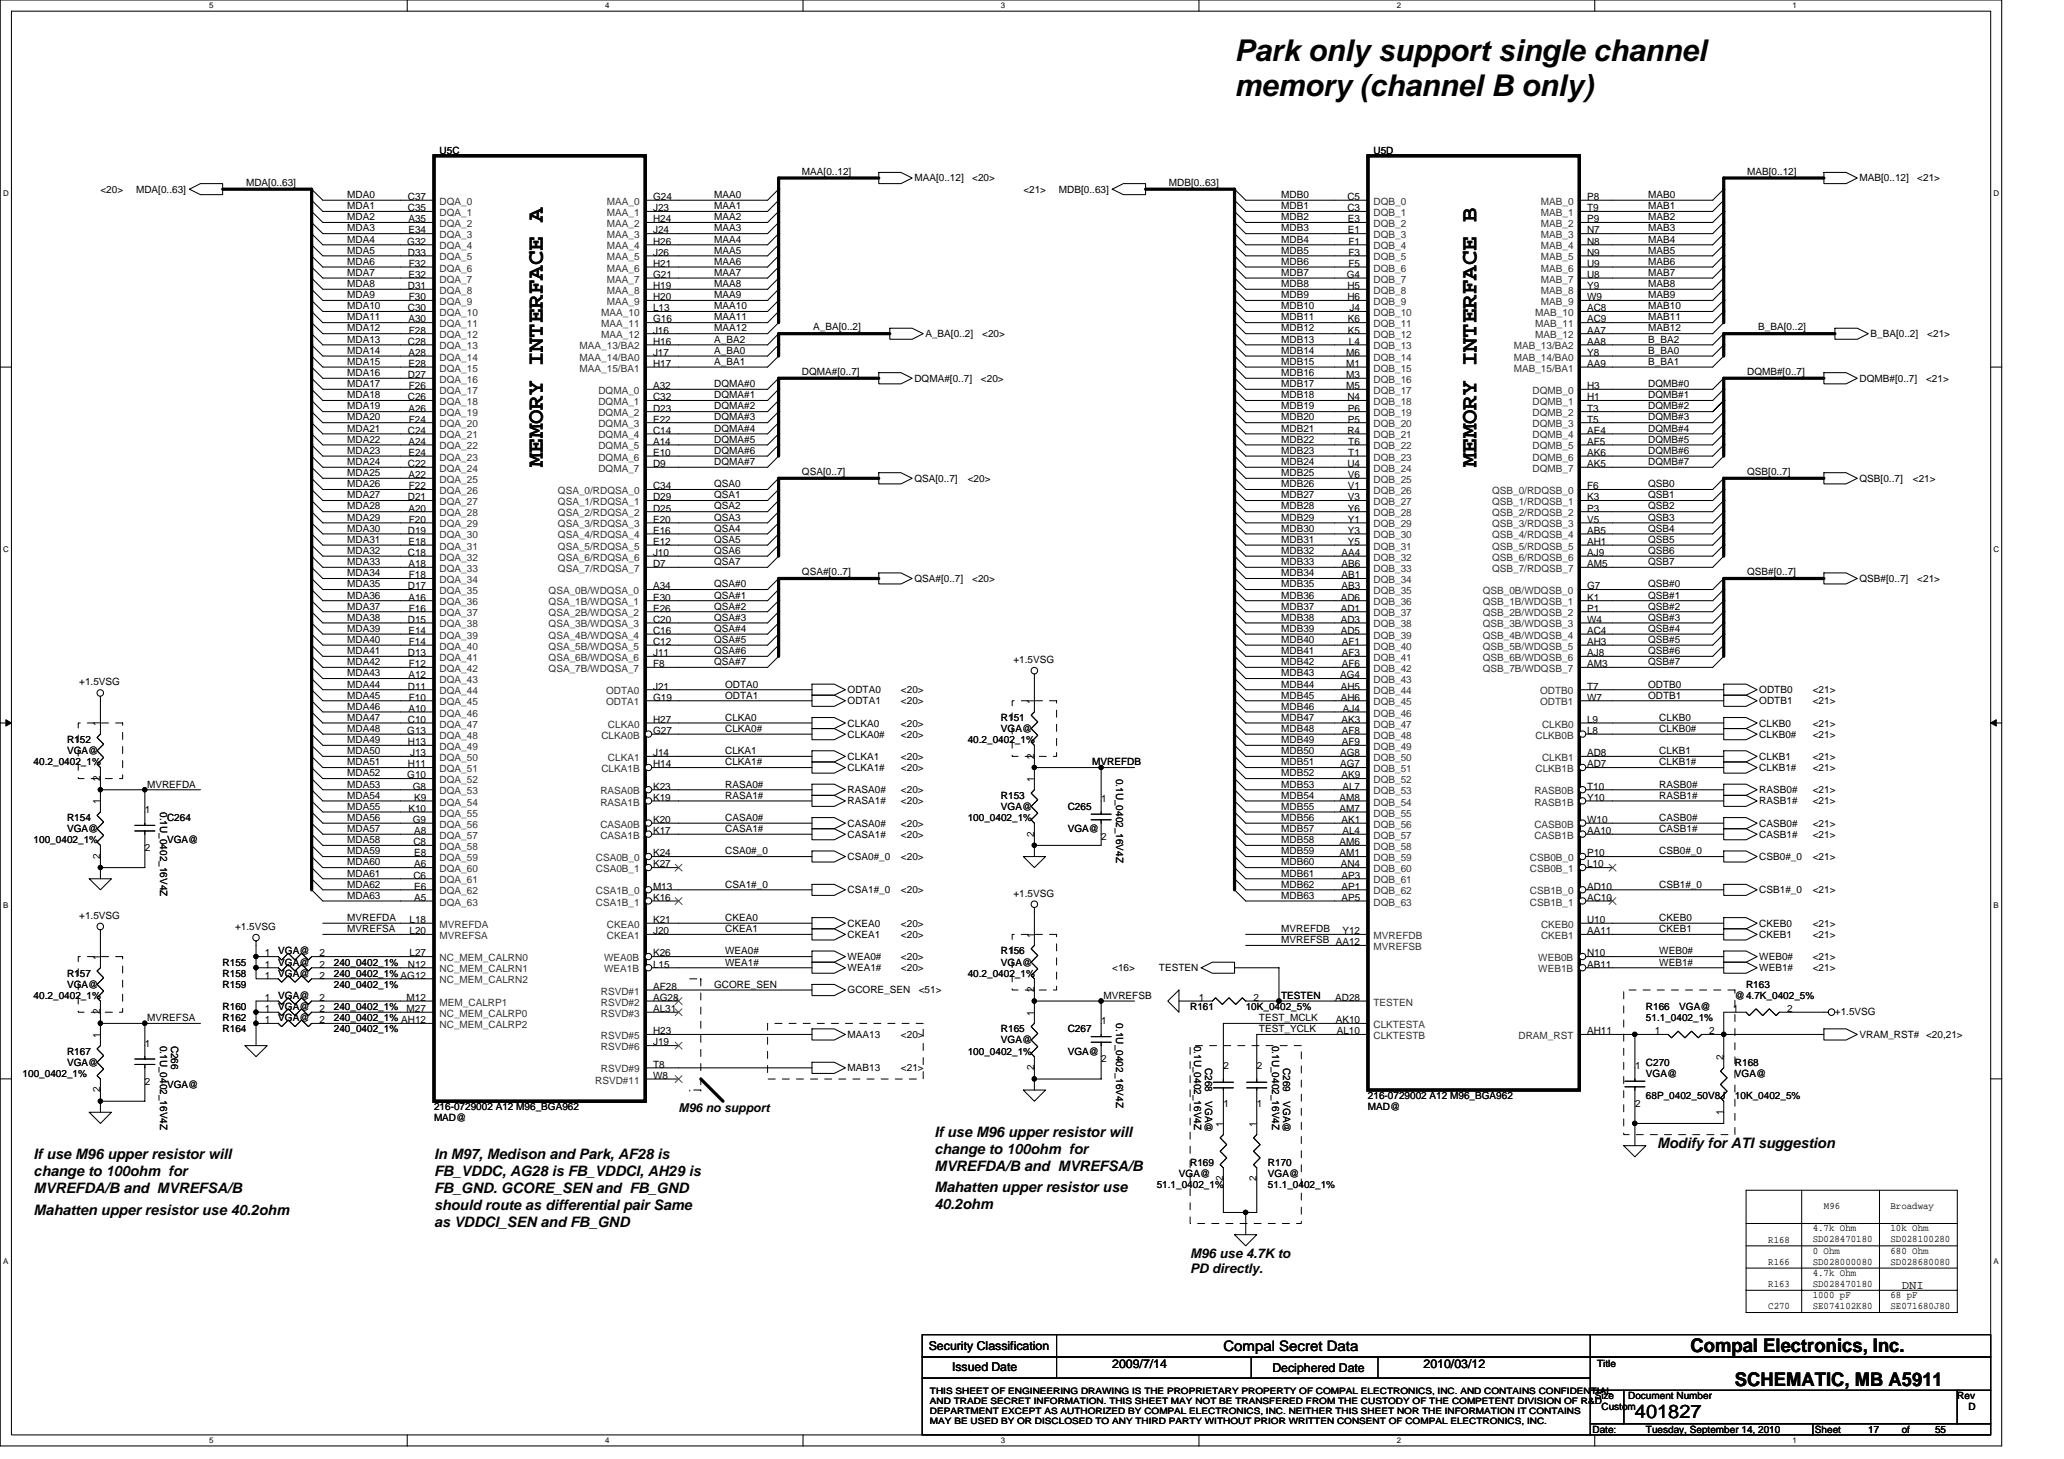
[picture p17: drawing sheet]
<svg xmlns="http://www.w3.org/2000/svg" width="297mm" height="210mm" viewBox="0 0 297 210" stroke-linecap="round" stroke-linejoin="round" font-family="sans-serif">
<defs><g id="words">
<g font-size="4.3">
<text x="177.7" y="8.8">Park only support single channel</text>
<text x="177.7" y="13.8">memory (channel B only)</text>
</g>
<g font-size="3.3">
<text x="78.1" y="67.2" transform="rotate(-90 78.1 67.2)">MEMORY INTERFACE A</text>
<text x="212.5" y="67.2" transform="rotate(-90 212.5 67.2)">MEMORY INTERFACE B</text>
</g>
<g font-size="2.7">
<text x="243.3" y="194.5">Compal Electronics, Inc.</text>
<text x="249.7" y="199.3">SCHEMATIC, MB A5911</text>
<text x="235.3" y="204.1">401827</text>
</g>
<g font-size="2.1">
<text x="4.8" y="166.7">If use M96 upper resistor will</text>
<text x="62.5" y="166.7">In M97, Medison and Park, AF28 is</text>
<text x="134.5" y="163.5">If use M96 upper resistor will</text>
<text x="134.5" y="166">change to 100ohm for</text>
<text x="238.5" y="165.1">Modify for ATI suggestion</text>
<text x="4.8" y="169.2">change to 100ohm for</text>
<text x="4.8" y="171.6">MVREFDA/B and MVREFSA/B</text>
<text x="62.5" y="169.2">FB_VDDC, AG28 is FB_VDDCI, AH29 is</text>
<text x="62.5" y="171.6">FB_GND. GCORE_SEN and FB_GND</text>
<text x="134.5" y="168.4">MVREFDA/B and MVREFSA/B</text>
<text x="134.5" y="171.5">Mahatten upper resistor use</text>
<text x="134.5" y="174">40.2ohm</text>
<text x="4.8" y="174.7">Mahatten upper resistor use 40.2ohm</text>
<text x="62.5" y="174">should route as differential pair Same</text>
<text x="62.5" y="176.5">as VDDCI_SEN and FB_GND</text>
<text x="176.1" y="194.4">Compal Secret Data</text>
</g>
<g font-size="1.9">
<text x="171.3" y="181">M96 use 4.7K to</text>
<text x="171.3" y="183.2">PD directly.</text>
</g>
<g font-size="1.8">
<text x="97.7" y="160">M96 no support</text>
<text x="273.7" y="185.4">DNI</text>
<text x="133.7" y="194.2">Security Classification</text>
<text x="137" y="197.3">Issued Date</text>
<text x="160.1" y="196.8">2009/7/14</text>
<text x="183.1" y="197.4">Deciphered Date</text>
<text x="204.9" y="196.8">2010/03/12</text>
</g>
<g font-size="1.4">
<text x="63.3" y="22.1">U5C</text>
<text x="197.7" y="22.1">U5D</text>
<text x="14.5" y="27.7">&lt;20&gt;</text>
<text x="19.6" y="27.7">MDA[0..63]</text>
<text x="35.4" y="26.7">MDA[0..63]</text>
<text x="50" y="28.5">MDA0</text>
<text x="58.7" y="28.8">C37</text>
<text x="94" y="28.8">G24</text>
<text x="102.8" y="28.5">MAA0</text>
<text x="115.4" y="25.1">MAA[0..12]</text>
<text x="131.6" y="26.1">MAA[0..12]</text>
<text x="139.9" y="26.1">&lt;20&gt;</text>
<text x="147.3" y="27.7">&lt;21&gt;</text>
<text x="152.4" y="27.7">MDB[0..63]</text>
<text x="168.2" y="26.7">MDB[0..63]</text>
<text x="184.4" y="28.5">MDB0</text>
<text x="193.9" y="28.8">C5</text>
<text x="228.4" y="28.8">P8</text>
<text x="237.2" y="28.5">MAB0</text>
<text x="251.4" y="25.1">MAB[0..12]</text>
<text x="267.6" y="26.1">MAB[0..12]</text>
<text x="275.9" y="26.1">&lt;21&gt;</text>
<text x="50" y="30.1">MDA1</text>
<text x="50" y="31.7">MDA2</text>
<text x="50" y="33.3">MDA3</text>
<text x="50" y="34.9">MDA4</text>
<text x="58.6" y="35.2">G32</text>
<text x="58.7" y="30.4">C35</text>
<text x="58.8" y="32">A35</text>
<text x="58.8" y="33.6">E34</text>
<text x="94" y="30.4">J23</text>
<text x="94" y="32">H24</text>
<text x="94" y="33.6">J24</text>
<text x="94" y="35.2">H26</text>
<text x="102.8" y="30.1">MAA1</text>
<text x="102.8" y="31.7">MAA2</text>
<text x="102.8" y="33.3">MAA3</text>
<text x="102.8" y="34.9">MAA4</text>
<text x="184.4" y="30.1">MDB1</text>
<text x="184.4" y="31.7">MDB2</text>
<text x="184.4" y="33.3">MDB3</text>
<text x="184.4" y="34.9">MDB4</text>
<text x="193.9" y="30.4">C3</text>
<text x="194" y="32">E3</text>
<text x="194" y="33.6">E1</text>
<text x="194.1" y="35.2">F1</text>
<text x="228.4" y="30.4">T9</text>
<text x="228.4" y="32">P9</text>
<text x="228.4" y="33.6">N7</text>
<text x="228.4" y="35.2">N8</text>
<text x="237.2" y="30.1">MAB1</text>
<text x="237.2" y="31.7">MAB2</text>
<text x="237.2" y="33.3">MAB3</text>
<text x="237.2" y="34.9">MAB4</text>
<text x="50" y="36.5">MDA5</text>
<text x="50" y="38.1">MDA6</text>
<text x="50" y="39.7">MDA7</text>
<text x="50" y="41.3">MDA8</text>
<text x="58.7" y="36.8">D33</text>
<text x="58.7" y="41.6">D31</text>
<text x="58.8" y="40">E32</text>
<text x="58.8" y="38.4">F32</text>
<text x="94" y="36.8">J26</text>
<text x="94" y="38.4">H21</text>
<text x="94" y="40">G21</text>
<text x="94" y="41.6">H19</text>
<text x="102.8" y="36.5">MAA5</text>
<text x="102.8" y="38.1">MAA6</text>
<text x="102.8" y="39.7">MAA7</text>
<text x="102.8" y="41.3">MAA8</text>
<text x="184.4" y="36.5">MDB5</text>
<text x="184.4" y="38.1">MDB6</text>
<text x="184.4" y="39.7">MDB7</text>
<text x="184.4" y="41.3">MDB8</text>
<text x="193.8" y="40">G4</text>
<text x="193.9" y="41.6">H5</text>
<text x="194.1" y="36.8">F3</text>
<text x="194.1" y="38.4">F5</text>
<text x="228.4" y="36.8">N9</text>
<text x="228.4" y="38.4">U9</text>
<text x="228.4" y="40">U8</text>
<text x="228.4" y="41.6">Y9</text>
<text x="237.2" y="36.5">MAB5</text>
<text x="237.2" y="38.1">MAB6</text>
<text x="237.2" y="39.7">MAB7</text>
<text x="237.2" y="41.3">MAB8</text>
<text x="50" y="42.9">MDA9</text>
<text x="50" y="44.5">MDA10</text>
<text x="50" y="46.1">MDA11</text>
<text x="50" y="47.7">MDA12</text>
<text x="58.7" y="44.8">C30</text>
<text x="58.8" y="46.4">A30</text>
<text x="58.8" y="48">F28</text>
<text x="58.8" y="43.2">F30</text>
<text x="94" y="44.8">L13</text>
<text x="94" y="46.4">G16</text>
<text x="94" y="48">J16</text>
<text x="94" y="43.2">H20</text>
<text x="102.8" y="42.9">MAA9</text>
<text x="102.8" y="44.5">MAA10</text>
<text x="102.8" y="46.1">MAA11</text>
<text x="102.8" y="47.7">MAA12</text>
<text x="117" y="47.5">A_BA[0..2]</text>
<text x="184.4" y="42.9">MDB9</text>
<text x="184.4" y="44.5">MDB10</text>
<text x="184.4" y="46.1">MDB11</text>
<text x="184.4" y="47.7">MDB12</text>
<text x="193.9" y="43.2">H6</text>
<text x="194" y="46.4">K6</text>
<text x="194" y="48">K5</text>
<text x="194.2" y="44.8">J4</text>
<text x="228.4" y="44.8">AC8</text>
<text x="228.4" y="46.4">AC9</text>
<text x="228.4" y="48">AA7</text>
<text x="228.4" y="43.2">W9</text>
<text x="237.2" y="47.7">MAB12</text>
<text x="237.2" y="42.9">MAB9</text>
<text x="237.2" y="44.5">MAB10</text>
<text x="237.2" y="46.1">MAB11</text>
<text x="253" y="47.5">B_BA[0..2]</text>
<text x="50" y="49.3">MDA13</text>
<text x="50" y="50.9">MDA14</text>
<text x="50" y="52.5">MDA15</text>
<text x="58.7" y="49.6">C28</text>
<text x="58.8" y="51.2">A28</text>
<text x="58.8" y="52.8">E28</text>
<text x="94" y="49.6">H16</text>
<text x="94" y="51.2">J17</text>
<text x="94" y="52.8">H17</text>
<text x="102.8" y="49.3">A_BA2</text>
<text x="102.8" y="50.9">A_BA0</text>
<text x="102.8" y="52.5">A_BA1</text>
<text x="115.4" y="53.9">DQMA#[0..7]</text>
<text x="133.2" y="48.5">A_BA[0..2]</text>
<text x="141.3" y="48.5">&lt;20&gt;</text>
<text x="184.4" y="52.5">MDB15</text>
<text x="184.4" y="49.3">MDB13</text>
<text x="184.4" y="50.9">MDB14</text>
<text x="193.7" y="51.2">M6</text>
<text x="193.7" y="52.8">M1</text>
<text x="194.1" y="49.6">L4</text>
<text x="228.4" y="49.6">AA8</text>
<text x="228.4" y="51.2">Y8</text>
<text x="228.4" y="52.8">AA9</text>
<text x="237.2" y="49.3">B_BA2</text>
<text x="237.2" y="50.9">B_BA0</text>
<text x="237.2" y="52.5">B_BA1</text>
<text x="251.4" y="53.9">DQMB#[0..7]</text>
<text x="269.2" y="48.5">B_BA[0..2]</text>
<text x="277.4" y="48.5">&lt;21&gt;</text>
<text x="50" y="54.1">MDA16</text>
<text x="50" y="55.7">MDA17</text>
<text x="50" y="57.3">MDA18</text>
<text x="50" y="58.9">MDA19</text>
<text x="58.7" y="54.4">D27</text>
<text x="58.7" y="57.6">C26</text>
<text x="58.8" y="59.2">A26</text>
<text x="58.8" y="56">F26</text>
<text x="94" y="56">A32</text>
<text x="94" y="57.6">C32</text>
<text x="94" y="59.2">D23</text>
<text x="102.8" y="57.3">DQMA#1</text>
<text x="102.8" y="58.9">DQMA#2</text>
<text x="102.8" y="55.7">DQMA#0</text>
<text x="131.6" y="54.9">DQMA#[0..7]</text>
<text x="141.2" y="54.9">&lt;20&gt;</text>
<text x="184.4" y="54.1">MDB16</text>
<text x="184.4" y="55.7">MDB17</text>
<text x="184.4" y="57.3">MDB18</text>
<text x="184.4" y="58.9">MDB19</text>
<text x="193.7" y="54.4">M3</text>
<text x="193.7" y="56">M5</text>
<text x="193.9" y="57.6">N4</text>
<text x="194" y="59.2">P6</text>
<text x="228.4" y="56">H3</text>
<text x="228.4" y="57.6">H1</text>
<text x="228.4" y="59.2">T3</text>
<text x="237.2" y="57.3">DQMB#1</text>
<text x="237.2" y="58.9">DQMB#2</text>
<text x="237.2" y="55.7">DQMB#0</text>
<text x="267.6" y="54.9">DQMB#[0..7]</text>
<text x="277.2" y="54.9">&lt;21&gt;</text>
<text x="50" y="60.5">MDA20</text>
<text x="50" y="62.1">MDA21</text>
<text x="50" y="63.7">MDA22</text>
<text x="50" y="65.3">MDA23</text>
<text x="58.7" y="62.4">C24</text>
<text x="58.8" y="64">A24</text>
<text x="58.8" y="65.6">E24</text>
<text x="58.8" y="60.8">F24</text>
<text x="94" y="60.8">E22</text>
<text x="94" y="62.4">C14</text>
<text x="94" y="64">A14</text>
<text x="94" y="65.6">E10</text>
<text x="102.8" y="60.5">DQMA#3</text>
<text x="102.8" y="62.1">DQMA#4</text>
<text x="102.8" y="63.7">DQMA#5</text>
<text x="102.8" y="65.3">DQMA#6</text>
<text x="184.4" y="60.5">MDB20</text>
<text x="184.4" y="62.1">MDB21</text>
<text x="184.4" y="63.7">MDB22</text>
<text x="184.4" y="65.3">MDB23</text>
<text x="193.9" y="62.4">R4</text>
<text x="194" y="60.8">P5</text>
<text x="194" y="64">T6</text>
<text x="194" y="65.6">T1</text>
<text x="228.4" y="60.8">T5</text>
<text x="228.4" y="62.4">AE4</text>
<text x="228.4" y="64">AF5</text>
<text x="228.4" y="65.6">AK6</text>
<text x="237.2" y="63.7">DQMB#5</text>
<text x="237.2" y="65.3">DQMB#6</text>
<text x="237.2" y="60.5">DQMB#3</text>
<text x="237.2" y="62.1">DQMB#4</text>
<text x="50" y="66.9">MDA24</text>
<text x="50" y="68.5">MDA25</text>
<text x="50" y="70.1">MDA26</text>
<text x="50" y="71.7">MDA27</text>
<text x="58.7" y="67.2">C22</text>
<text x="58.7" y="72">D21</text>
<text x="58.8" y="68.8">A22</text>
<text x="58.8" y="70.4">F22</text>
<text x="94" y="70.4">C34</text>
<text x="94" y="72">D29</text>
<text x="94" y="67.2">D9</text>
<text x="102.8" y="66.9">DQMA#7</text>
<text x="102.8" y="71.7">QSA1</text>
<text x="102.8" y="70.1">QSA0</text>
<text x="115.4" y="68.3">QSA[0..7]</text>
<text x="131.6" y="69.3">QSA[0..7]</text>
<text x="139.3" y="69.3">&lt;20&gt;</text>
<text x="184.4" y="66.9">MDB24</text>
<text x="184.4" y="68.5">MDB25</text>
<text x="184.4" y="70.1">MDB26</text>
<text x="184.4" y="71.7">MDB27</text>
<text x="193.9" y="67.2">U4</text>
<text x="194" y="68.8">V6</text>
<text x="194" y="70.4">V1</text>
<text x="194" y="72">V3</text>
<text x="228.4" y="70.4">F6</text>
<text x="228.4" y="72">K3</text>
<text x="228.4" y="67.2">AK5</text>
<text x="237.2" y="66.9">DQMB#7</text>
<text x="237.2" y="71.7">QSB1</text>
<text x="237.2" y="70.1">QSB0</text>
<text x="251.4" y="68.3">QSB[0..7]</text>
<text x="267.6" y="69.3">QSB[0..7]</text>
<text x="275.3" y="69.3">&lt;21&gt;</text>
<text x="50" y="73.3">MDA28</text>
<text x="50" y="74.9">MDA29</text>
<text x="50" y="76.5">MDA30</text>
<text x="58.7" y="76.8">D19</text>
<text x="58.8" y="73.6">A20</text>
<text x="58.8" y="75.2">F20</text>
<text x="94" y="73.6">D25</text>
<text x="94" y="75.2">E20</text>
<text x="94" y="76.8">E16</text>
<text x="102.8" y="73.3">QSA2</text>
<text x="102.8" y="74.9">QSA3</text>
<text x="102.8" y="76.5">QSA4</text>
<text x="184.4" y="73.3">MDB28</text>
<text x="184.4" y="74.9">MDB29</text>
<text x="184.4" y="76.5">MDB30</text>
<text x="194" y="73.6">Y6</text>
<text x="194" y="75.2">Y1</text>
<text x="194" y="76.8">Y3</text>
<text x="228.4" y="73.6">P3</text>
<text x="228.4" y="75.2">V5</text>
<text x="228.4" y="76.8">AB5</text>
<text x="237.2" y="73.3">QSB2</text>
<text x="237.2" y="74.9">QSB3</text>
<text x="237.2" y="76.5">QSB4</text>
<text x="50" y="78.1">MDA31</text>
<text x="50" y="79.7">MDA32</text>
<text x="50" y="81.3">MDA33</text>
<text x="50" y="82.9">MDA34</text>
<text x="58.7" y="80">C18</text>
<text x="58.8" y="78.4">E18</text>
<text x="58.8" y="81.6">A18</text>
<text x="58.8" y="83.2">F18</text>
<text x="94" y="78.4">E12</text>
<text x="94" y="80">J10</text>
<text x="94" y="81.6">D7</text>
<text x="102.8" y="78.1">QSA5</text>
<text x="102.8" y="79.7">QSA6</text>
<text x="102.8" y="81.3">QSA7</text>
<text x="115.4" y="82.7">QSA#[0..7]</text>
<text x="131.6" y="83.7">QSA#[0..7]</text>
<text x="139.9" y="83.7">&lt;20&gt;</text>
<text x="184.4" y="78.1">MDB31</text>
<text x="184.4" y="79.7">MDB32</text>
<text x="184.4" y="81.3">MDB33</text>
<text x="184.4" y="82.9">MDB34</text>
<text x="193" y="80">AA4</text>
<text x="193" y="81.6">AB6</text>
<text x="193" y="83.2">AB1</text>
<text x="194" y="78.4">Y5</text>
<text x="228.4" y="78.4">AH1</text>
<text x="228.4" y="80">AJ9</text>
<text x="228.4" y="81.6">AM5</text>
<text x="237.2" y="81.3">QSB7</text>
<text x="237.2" y="79.7">QSB6</text>
<text x="237.2" y="78.1">QSB5</text>
<text x="251.4" y="82.7">QSB#[0..7]</text>
<text x="267.6" y="83.7">QSB#[0..7]</text>
<text x="275.9" y="83.7">&lt;21&gt;</text>
<text x="50" y="84.5">MDA35</text>
<text x="50" y="86.1">MDA36</text>
<text x="50" y="87.7">MDA37</text>
<text x="50" y="89.3">MDA38</text>
<text x="58.7" y="84.8">D17</text>
<text x="58.7" y="89.6">D15</text>
<text x="58.8" y="86.4">A16</text>
<text x="58.8" y="88">F16</text>
<text x="94" y="84.8">A34</text>
<text x="94" y="86.4">E30</text>
<text x="94" y="88">E26</text>
<text x="94" y="89.6">C20</text>
<text x="102.8" y="87.7">QSA#2</text>
<text x="102.8" y="89.3">QSA#3</text>
<text x="102.8" y="84.5">QSA#0</text>
<text x="102.8" y="86.1">QSA#1</text>
<text x="184.4" y="84.5">MDB35</text>
<text x="184.4" y="86.1">MDB36</text>
<text x="184.4" y="87.7">MDB37</text>
<text x="184.4" y="89.3">MDB38</text>
<text x="193" y="86.4">AD6</text>
<text x="193" y="88">AD1</text>
<text x="193" y="89.6">AD3</text>
<text x="193" y="84.8">AB3</text>
<text x="228.4" y="84.8">G7</text>
<text x="228.4" y="86.4">K1</text>
<text x="228.4" y="88">P1</text>
<text x="228.4" y="89.6">W4</text>
<text x="237.2" y="86.1">QSB#1</text>
<text x="237.2" y="87.7">QSB#2</text>
<text x="237.2" y="89.3">QSB#3</text>
<text x="237.2" y="84.5">QSB#0</text>
<text x="50" y="90.9">MDA39</text>
<text x="50" y="92.5">MDA40</text>
<text x="50" y="94.1">MDA41</text>
<text x="50" y="95.7">MDA42</text>
<text x="58.7" y="94.4">D13</text>
<text x="58.8" y="91.2">E14</text>
<text x="58.8" y="92.8">F14</text>
<text x="58.8" y="96">F12</text>
<text x="94" y="91.2">C16</text>
<text x="94" y="92.8">C12</text>
<text x="94" y="94.4">J11</text>
<text x="94" y="96">F8</text>
<text x="102.8" y="90.9">QSA#4</text>
<text x="102.8" y="92.5">QSA#5</text>
<text x="102.8" y="94.1">QSA#6</text>
<text x="102.8" y="95.7">QSA#7</text>
<text x="145.8" y="95.4">+1.5VSG</text>
<text x="184.4" y="90.9">MDB39</text>
<text x="184.4" y="92.5">MDB40</text>
<text x="184.4" y="94.1">MDB41</text>
<text x="184.4" y="95.7">MDB42</text>
<text x="193" y="91.2">AD5</text>
<text x="193.1" y="92.8">AF1</text>
<text x="193.1" y="94.4">AF3</text>
<text x="193.1" y="96">AF6</text>
<text x="228.4" y="91.2">AC4</text>
<text x="228.4" y="92.8">AH3</text>
<text x="228.4" y="94.4">AJ8</text>
<text x="228.4" y="96">AM3</text>
<text x="237.2" y="90.9">QSB#4</text>
<text x="237.2" y="92.5">QSB#5</text>
<text x="237.2" y="94.1">QSB#6</text>
<text x="237.2" y="95.7">QSB#7</text>
<text x="11.4" y="98.6">+1.5VSG</text>
<text x="50" y="97.3">MDA43</text>
<text x="50" y="98.9">MDA44</text>
<text x="50" y="100.5">MDA45</text>
<text x="58.7" y="99.2">D11</text>
<text x="58.8" y="97.6">A12</text>
<text x="58.8" y="100.8">F10</text>
<text x="94" y="99.2">J21</text>
<text x="94" y="100.8">G19</text>
<text x="104.4" y="98.9">ODTA0</text>
<text x="104.4" y="100.5">ODTA1</text>
<text x="122" y="99.7">ODTA0</text>
<text x="122" y="101.3">ODTA1</text>
<text x="129.7" y="99.7">&lt;20&gt;</text>
<text x="129.7" y="101.3">&lt;20&gt;</text>
<text x="148.8" y="101.3" transform="rotate(-90 148.8 101.3)">1</text>
<text x="184.4" y="97.3">MDB43</text>
<text x="184.4" y="98.9">MDB44</text>
<text x="184.4" y="100.5">MDB45</text>
<text x="192.9" y="97.6">AG4</text>
<text x="193" y="99.2">AH5</text>
<text x="193" y="100.8">AH6</text>
<text x="228.4" y="99.2">T7</text>
<text x="228.4" y="100.8">W7</text>
<text x="237.2" y="98.9">ODTB0</text>
<text x="237.2" y="100.5">ODTB1</text>
<text x="253.2" y="99.7">ODTB0</text>
<text x="253.2" y="101.3">ODTB1</text>
<text x="260.9" y="99.7">&lt;21&gt;</text>
<text x="260.9" y="101.3">&lt;21&gt;</text>
<text x="9.6" y="106.9">R152</text>
<text x="14.4" y="104.5" transform="rotate(-90 14.4 104.5)">1</text>
<text x="50" y="102.1">MDA46</text>
<text x="50" y="103.7">MDA47</text>
<text x="50" y="105.3">MDA48</text>
<text x="50" y="106.9">MDA49</text>
<text x="58.6" y="105.6">G13</text>
<text x="58.7" y="104">C10</text>
<text x="58.7" y="107.2">H13</text>
<text x="58.8" y="102.4">A10</text>
<text x="94" y="105.6">G27</text>
<text x="94" y="104">H27</text>
<text x="104.4" y="103.7">CLKA0</text>
<text x="104.4" y="105.3">CLKA0#</text>
<text x="122" y="104.5">CLKA0</text>
<text x="122" y="106.1">CLKA0#</text>
<text x="129.7" y="104.5">&lt;20&gt;</text>
<text x="129.7" y="106.1">&lt;20&gt;</text>
<text x="139.3" y="106.9">40.2_0402_1%</text>
<text x="144.1" y="103.7">R151</text>
<text x="144.1" y="105.3">VGA@</text>
<text x="184.4" y="102.1">MDB46</text>
<text x="184.4" y="103.7">MDB47</text>
<text x="184.4" y="105.3">MDB48</text>
<text x="184.4" y="106.9">MDB49</text>
<text x="193" y="104">AK3</text>
<text x="193.1" y="105.6">AF8</text>
<text x="193.1" y="107.2">AF9</text>
<text x="193.3" y="102.4">AJ4</text>
<text x="228.4" y="105.6">L8</text>
<text x="228.4" y="104">L9</text>
<text x="238.8" y="103.7">CLKB0</text>
<text x="238.8" y="105.3">CLKB0#</text>
<text x="253.2" y="104.5">CLKB0</text>
<text x="253.2" y="106.1">CLKB0#</text>
<text x="260.9" y="104.5">&lt;21&gt;</text>
<text x="260.9" y="106.1">&lt;21&gt;</text>
<text x="4.8" y="110.1">40.2_0402_1%</text>
<text x="9.6" y="108.5">VGA@</text>
<text x="14.4" y="112.4" transform="rotate(-90 14.4 112.4)">2</text>
<text x="21.2" y="113.3">MVREFDA</text>
<text x="50" y="108.5">MDA50</text>
<text x="50" y="110.1">MDA51</text>
<text x="50" y="111.7">MDA52</text>
<text x="50" y="113.3">MDA53</text>
<text x="58.6" y="112">G10</text>
<text x="58.7" y="110.4">H11</text>
<text x="59" y="108.8">J13</text>
<text x="59.4" y="113.6">G8</text>
<text x="94" y="110.4">H14</text>
<text x="94" y="113.6">K23</text>
<text x="94" y="108.8">J14</text>
<text x="104.4" y="113.3">RASA0#</text>
<text x="104.4" y="108.5">CLKA1</text>
<text x="104.4" y="110.1">CLKA1#</text>
<text x="122" y="109.3">CLKA1</text>
<text x="122" y="110.9">CLKA1#</text>
<text x="129.7" y="109.3">&lt;20&gt;</text>
<text x="129.7" y="110.9">&lt;20&gt;</text>
<text x="148.8" y="112.5" transform="rotate(-90 148.8 112.5)">1</text>
<text x="148.8" y="109.2" transform="rotate(-90 148.8 109.2)">2</text>
<text x="157.2" y="110.1">MVREFDB</text>
<text x="160.7" y="112" transform="rotate(90 160.7 112)">0.1U_0402_16V4Z</text>
<text x="184.4" y="110.1">MDB51</text>
<text x="184.4" y="111.7">MDB52</text>
<text x="184.4" y="113.3">MDB53</text>
<text x="184.4" y="108.5">MDB50</text>
<text x="192.9" y="108.8">AG8</text>
<text x="192.9" y="110.4">AG7</text>
<text x="193" y="112">AK9</text>
<text x="193.2" y="113.6">AL7</text>
<text x="228.4" y="110.4">AD7</text>
<text x="228.4" y="113.6">T10</text>
<text x="228.4" y="108.8">AD8</text>
<text x="238.8" y="113.3">RASB0#</text>
<text x="238.8" y="108.5">CLKB1</text>
<text x="238.8" y="110.1">CLKB1#</text>
<text x="253.2" y="109.3">CLKB1</text>
<text x="253.2" y="110.9">CLKB1#</text>
<text x="260.9" y="109.3">&lt;21&gt;</text>
<text x="260.9" y="110.9">&lt;21&gt;</text>
<text x="9.6" y="118.1">R154</text>
<text x="9.6" y="119.7">VGA@</text>
<text x="14.4" y="115.7" transform="rotate(-90 14.4 115.7)">1</text>
<text x="20.9" y="117">1</text>
<text x="23" y="116.8" transform="rotate(90 23 116.8)">0.1U_0402_16V4Z</text>
<text x="24" y="118.1">C264</text>
<text x="50" y="114.9">MDA54</text>
<text x="50" y="116.5">MDA55</text>
<text x="50" y="118.1">MDA56</text>
<text x="50" y="119.7">MDA57</text>
<text x="58.8" y="116.8">K10</text>
<text x="59.4" y="118.4">G9</text>
<text x="59.6" y="115.2">K9</text>
<text x="59.6" y="120">A8</text>
<text x="94" y="118.4">K20</text>
<text x="94" y="120">K17</text>
<text x="94" y="115.2">K19</text>
<text x="104.4" y="118.1">CASA0#</text>
<text x="104.4" y="119.7">CASA1#</text>
<text x="104.4" y="114.9">RASA1#</text>
<text x="122" y="114.1">RASA0#</text>
<text x="122" y="115.7">RASA1#</text>
<text x="122" y="118.9">CASA0#</text>
<text x="129.7" y="114.1">&lt;20&gt;</text>
<text x="129.7" y="115.7">&lt;20&gt;</text>
<text x="129.7" y="118.9">&lt;20&gt;</text>
<text x="139.3" y="118.1">100_0402_1%</text>
<text x="144.1" y="114.9">R153</text>
<text x="144.1" y="116.5">VGA@</text>
<text x="153.7" y="116.5">C265</text>
<text x="153.7" y="119.7">VGA@</text>
<text x="158.5" y="115.4">1</text>
<text x="184.4" y="114.9">MDB54</text>
<text x="184.4" y="116.5">MDB55</text>
<text x="184.4" y="118.1">MDB56</text>
<text x="184.4" y="119.7">MDB57</text>
<text x="192.8" y="115.2">AM8</text>
<text x="192.8" y="116.8">AM7</text>
<text x="193" y="118.4">AK1</text>
<text x="193.2" y="120">AL4</text>
<text x="228.4" y="118.4">W10</text>
<text x="228.4" y="120">AA10</text>
<text x="228.4" y="115.2">Y10</text>
<text x="238.8" y="118.1">CASB0#</text>
<text x="238.8" y="119.7">CASB1#</text>
<text x="238.8" y="114.9">RASB1#</text>
<text x="253.2" y="115.7">RASB1#</text>
<text x="253.2" y="114.1">RASB0#</text>
<text x="253.2" y="118.9">CASB0#</text>
<text x="260.9" y="115.7">&lt;21&gt;</text>
<text x="260.9" y="114.1">&lt;21&gt;</text>
<text x="260.9" y="118.9">&lt;21&gt;</text>
<text x="4.8" y="121.3">100_0402_1%</text>
<text x="14.4" y="123.5" transform="rotate(-90 14.4 123.5)">2</text>
<text x="20.9" y="122.4">2</text>
<text x="24" y="121.3">VGA@</text>
<text x="50" y="121.3">MDA58</text>
<text x="50" y="122.9">MDA59</text>
<text x="50" y="124.5">MDA60</text>
<text x="59.5" y="121.6">C8</text>
<text x="59.6" y="123.2">E8</text>
<text x="59.6" y="124.8">A6</text>
<text x="94" y="123.2">K24</text>
<text x="94" y="124.8">K27</text>
<text x="104.4" y="122.9">CSA0#_0</text>
<text x="122" y="120.5">CASA1#</text>
<text x="122" y="123.7">CSA0#_0</text>
<text x="129.7" y="120.5">&lt;20&gt;</text>
<text x="129.7" y="123.7">&lt;20&gt;</text>
<text x="148.8" y="120.4" transform="rotate(-90 148.8 120.4)">2</text>
<text x="158.5" y="120.8">2</text>
<text x="184.4" y="121.3">MDB58</text>
<text x="184.4" y="122.9">MDB59</text>
<text x="184.4" y="124.5">MDB60</text>
<text x="192.8" y="121.6">AM6</text>
<text x="192.8" y="123.2">AM1</text>
<text x="193" y="124.8">AN4</text>
<text x="228.4" y="123.2">P10</text>
<text x="228.4" y="124.8">L10</text>
<text x="238.8" y="122.9">CSB0#_0</text>
<text x="253.2" y="120.5">CASB1#</text>
<text x="253.2" y="123.7">CSB0#_0</text>
<text x="260.9" y="120.5">&lt;21&gt;</text>
<text x="260.9" y="123.7">&lt;21&gt;</text>
<text x="50" y="126.1">MDA61</text>
<text x="50" y="127.7">MDA62</text>
<text x="50" y="129.3">MDA63</text>
<text x="59.5" y="126.4">C6</text>
<text x="59.6" y="128">E6</text>
<text x="59.6" y="129.6">A5</text>
<text x="94" y="128">M13</text>
<text x="94" y="129.6">K16</text>
<text x="104.4" y="127.7">CSA1#_0</text>
<text x="122" y="128.5">CSA1#_0</text>
<text x="129.7" y="128.5">&lt;20&gt;</text>
<text x="145.8" y="129">+1.5VSG</text>
<text x="184.4" y="126.1">MDB61</text>
<text x="184.4" y="127.7">MDB62</text>
<text x="184.4" y="129.3">MDB63</text>
<text x="193" y="126.4">AP3</text>
<text x="193" y="128">AP1</text>
<text x="193" y="129.6">AP5</text>
<text x="228.4" y="128">AD10</text>
<text x="228.4" y="129.6">AC10</text>
<text x="238.8" y="127.7">CSB1#_0</text>
<text x="253.2" y="128.5">CSB1#_0</text>
<text x="260.9" y="128.5">&lt;21&gt;</text>
<text x="11.4" y="132.2">+1.5VSG</text>
<text x="33.8" y="133.8">+1.5VSG</text>
<text x="38.1" y="137.6">1</text>
<text x="40" y="137.3">VGA@</text>
<text x="46" y="137.6">2</text>
<text x="50" y="132.5">MVREFDA</text>
<text x="50" y="134.1">MVREFSA</text>
<text x="58.9" y="132.8">L18</text>
<text x="58.9" y="134.4">L20</text>
<text x="58.9" y="137.6">L27</text>
<text x="94" y="137.6">K26</text>
<text x="94" y="132.8">K21</text>
<text x="94" y="134.4">J20</text>
<text x="104.4" y="132.5">CKEA0</text>
<text x="104.4" y="134.1">CKEA1</text>
<text x="104.4" y="137.3">WEA0#</text>
<text x="122" y="133.3">CKEA0</text>
<text x="122" y="134.9">CKEA1</text>
<text x="129.7" y="133.3">&lt;20&gt;</text>
<text x="129.7" y="134.9">&lt;20&gt;</text>
<text x="144.1" y="137.3">R156</text>
<text x="148.8" y="134.9" transform="rotate(-90 148.8 134.9)">1</text>
<text x="184.4" y="134.1">MVREFDB</text>
<text x="184.4" y="135.7">MVREFSB AA12</text>
<text x="193.2" y="134.4">Y12</text>
<text x="228.4" y="137.6">N10</text>
<text x="228.4" y="132.8">U10</text>
<text x="228.4" y="134.4">AA11</text>
<text x="238.8" y="134.1">CKEB1</text>
<text x="238.8" y="137.3">WEB0#</text>
<text x="238.8" y="132.5">CKEB0</text>
<text x="253.2" y="134.9">CKEB1</text>
<text x="253.2" y="133.3">CKEB0</text>
<text x="260.9" y="134.9">&lt;21&gt;</text>
<text x="260.9" y="133.3">&lt;21&gt;</text>
<text x="4.8" y="143.7">40.2_0402_1%</text>
<text x="9.6" y="140.5">R157</text>
<text x="9.6" y="142.1">VGA@</text>
<text x="14.4" y="138.1" transform="rotate(-90 14.4 138.1)">1</text>
<text x="32" y="142.1">R159</text>
<text x="32" y="140.5">R158</text>
<text x="32" y="138.9">R155</text>
<text x="38.1" y="140.8">1</text>
<text x="38.1" y="139.2">1</text>
<text x="38.1" y="144">1</text>
<text x="40" y="140.5">VGA@</text>
<text x="40" y="138.9">VGA@</text>
<text x="40" y="143.7">VGA@</text>
<text x="46" y="140.8">2</text>
<text x="46" y="139.2">2</text>
<text x="46" y="144">2</text>
<text x="48" y="142.1">240_0402_1%</text>
<text x="48" y="140.5">240_0402_1% AG12</text>
<text x="48" y="138.9">240_0402_1%</text>
<text x="58.5" y="144">M12</text>
<text x="58.7" y="139.2">N12</text>
<text x="94" y="139.2">L15</text>
<text x="94" y="142.4">AF28</text>
<text x="94" y="144">AG28</text>
<text x="102.8" y="142.1">GCORE_SEN</text>
<text x="104.4" y="138.9">WEA1#</text>
<text x="122" y="139.7">WEA1#</text>
<text x="122" y="138.1">WEA0#</text>
<text x="122" y="142.9">GCORE_SEN</text>
<text x="129.7" y="139.7">&lt;20&gt;</text>
<text x="129.7" y="138.1">&lt;20&gt;</text>
<text x="132.2" y="142.9">&lt;51&gt;</text>
<text x="139.3" y="140.5">40.2_0402_1%</text>
<text x="144.1" y="138.9">VGA@</text>
<text x="148.8" y="142.7" transform="rotate(-90 148.8 142.7)">2</text>
<text x="158.8" y="143.7">MVREFSB</text>
<text x="160.1" y="139.7">&lt;16&gt;</text>
<text x="166.8" y="139.7">TESTEN</text>
<text x="172.5" y="144">1</text>
<text x="180.4" y="144">2</text>
<text x="184.4" y="143.7">TESTEN</text>
<text x="192.1" y="144">AD28</text>
<text x="228.4" y="139.2">AB11</text>
<text x="238.8" y="138.9">WEB1#</text>
<text x="249.7" y="143.7">@4.7K_0402_5%</text>
<text x="251.3" y="142.1">R163</text>
<text x="253.2" y="139.7">WEB1#</text>
<text x="253.2" y="138.1">WEB0#</text>
<text x="260.9" y="139.7">&lt;21&gt;</text>
<text x="260.9" y="138.1">&lt;21&gt;</text>
<text x="14.4" y="149.3" transform="rotate(-90 14.4 149.3)">1</text>
<text x="14.4" y="145.9" transform="rotate(-90 14.4 145.9)">2</text>
<text x="21.2" y="146.9">MVREFSA</text>
<text x="32" y="148.5">R164</text>
<text x="32" y="146.9">R162</text>
<text x="32" y="145.3">R160</text>
<text x="38.1" y="147.2">1</text>
<text x="38.1" y="145.6">1</text>
<text x="40" y="146.9">VGA@</text>
<text x="40" y="145.3">VGA@</text>
<text x="46" y="147.2">2</text>
<text x="46" y="145.6">2</text>
<text x="48" y="148.5">240_0402_1%</text>
<text x="48" y="146.9">240_0402_1% AH12</text>
<text x="48" y="145.3">240_0402_1%</text>
<text x="58.5" y="145.6">M27</text>
<text x="94" y="145.6">AL31</text>
<text x="94" y="148.8">H23</text>
<text x="122" y="149.3">MAA13</text>
<text x="129.7" y="149.3">&lt;20&gt;</text>
<text x="144.1" y="148.5">R165</text>
<text x="148.8" y="146.1" transform="rotate(-90 148.8 146.1)">1</text>
<text x="153.7" y="148.5">C267</text>
<text x="158.5" y="147.4">1</text>
<text x="160.7" y="147.2" transform="rotate(90 160.7 147.2)">0.1U_0402_16V4Z</text>
<text x="171.3" y="145.3">R161</text>
<text x="179.3" y="145.3">10K_0402_5%</text>
<text x="181.2" y="146.9">TEST_MCLK</text>
<text x="181.2" y="148.5">TEST_YCLK</text>
<text x="192.2" y="147.2">AK10</text>
<text x="192.4" y="148.8">AL10</text>
<text x="228.4" y="148.8">AH11</text>
<text x="236.9" y="145.3">R166</text>
<text x="236.9" y="146.9">51.1_0402_1%</text>
<text x="238.1" y="148.8">1</text>
<text x="241.7" y="145.3">VGA@</text>
<text x="246" y="148.8">2</text>
<text x="249.4" y="145.6">1</text>
<text x="257.2" y="145.6">2</text>
<text x="264.1" y="146">+1.5VSG</text>
<text x="267.6" y="149.3">VRAM_RST# &lt;20,21&gt;</text>
<text x="3.3" y="154.9">100_0402_1%</text>
<text x="9.6" y="151.7">R167</text>
<text x="9.6" y="153.3">VGA@</text>
<text x="20.9" y="150.6">1</text>
<text x="23" y="150.4" transform="rotate(90 23 150.4)">0.1U_0402_16V4Z</text>
<text x="24.6" y="150.4" transform="rotate(90 24.6 150.4)">C266</text>
<text x="94" y="155.2">W8</text>
<text x="94" y="153.6">T8</text>
<text x="94" y="150.4">J19</text>
<text x="122" y="154.1">MAB13</text>
<text x="129.7" y="154.1">&lt;21&gt;</text>
<text x="139.3" y="151.7">100_0402_1%</text>
<text x="144.1" y="150.1">VGA@</text>
<text x="148.8" y="153.9" transform="rotate(-90 148.8 153.9)">2</text>
<text x="153.7" y="151.7">VGA@</text>
<text x="158.5" y="152.8">2</text>
<text x="171.8" y="150.4" transform="rotate(90 171.8 150.4)">0.1U_0402_16V4Z</text>
<text x="173.5" y="153.6" transform="rotate(90 173.5 153.6)">C268</text>
<text x="176.1" y="153.8">2</text>
<text x="180.9" y="153.8">2</text>
<text x="183.1" y="150.4" transform="rotate(90 183.1 150.4)">0.1U_0402_16V4Z</text>
<text x="184.7" y="153.6" transform="rotate(90 184.7 153.6)">C269</text>
<text x="235.3" y="153.8">1</text>
<text x="236.9" y="153.3">C270</text>
<text x="236.9" y="154.9">VGA@</text>
<text x="248" y="152.5" transform="rotate(-90 248 152.5)">2</text>
<text x="249.7" y="153.3">R168</text>
<text x="249.7" y="154.9">VGA@</text>
<text x="14.4" y="157.2" transform="rotate(-90 14.4 157.2)">2</text>
<text x="20.9" y="156">2</text>
<text x="24" y="156.5">VGA@</text>
<text x="62.5" y="159.7">216-0729002 A12 M96_BGA962</text>
<text x="62.5" y="161.3">MAD@</text>
<text x="173.5" y="158.4" transform="rotate(90 173.5 158.4)">VGA@</text>
<text x="176.1" y="159.2">1</text>
<text x="180.9" y="159.2">1</text>
<text x="184.7" y="158.4" transform="rotate(90 184.7 158.4)">VGA@</text>
<text x="196.9" y="158.1">216-0729002 A12 M96_BGA962</text>
<text x="196.9" y="159.7">MAD@</text>
<text x="235.3" y="159.2">2</text>
<text x="236.9" y="158.1">68P_0402_50V8J</text>
<text x="248" y="160.4" transform="rotate(-90 248 160.4)">1</text>
<text x="249.7" y="158.1">10K_0402_5%</text>
<text x="171.3" y="167.7">R169</text>
<text x="176" y="162.1" transform="rotate(-90 176 162.1)">1</text>
<text x="180.8" y="162.1" transform="rotate(-90 180.8 162.1)">1</text>
<text x="182.5" y="167.7">R170</text>
<text x="166.5" y="170.9">51.1_0402_1%</text>
<text x="169.7" y="169.3">VGA@</text>
<text x="176" y="169.9" transform="rotate(-90 176 169.9)">2</text>
<text x="180.8" y="169.9" transform="rotate(-90 180.8 169.9)">2</text>
<text x="182.5" y="170.9">51.1_0402_1%</text>
<text x="182.5" y="169.3">VGA@</text>
<text x="262.5" y="174">M96</text>
<text x="272.1" y="174">Broadway</text>
<text x="254.5" y="178.8">R168</text>
<text x="260.9" y="177.2">4.7k Ohm</text>
<text x="260.9" y="178.7">SD028470180</text>
<text x="272.1" y="177.2">10k Ohm</text>
<text x="272.1" y="178.7">SD028100280</text>
<text x="254.5" y="182">R166</text>
<text x="254.5" y="185.2">R163</text>
<text x="260.9" y="180.4">0 Ohm</text>
<text x="260.9" y="181.9">SD028000080</text>
<text x="260.9" y="183.6">4.7k Ohm</text>
<text x="260.9" y="185.1">SD028470180</text>
<text x="272.1" y="180.4">680 Ohm</text>
<text x="272.1" y="181.9">SD028680080</text>
<text x="254.5" y="188.4">C270</text>
<text x="260.9" y="186.8">1000 pF</text>
<text x="260.9" y="188.3">SE074102K80</text>
<text x="272.1" y="186.8">68 pF</text>
<text x="272.1" y="188.3">SE071680J80</text>
<text x="229.8" y="196.7">Title</text>
<text x="229.5" y="201.3">Size</text>
<text x="230.5" y="202.9">Custom</text>
<text x="234.3" y="201.3">Document Number</text>
<text x="281.7" y="201.3">Rev</text>
<text x="283.3" y="202.9">D</text>
<text x="229.2" y="206.1">Date:</text>
<text x="236.9" y="206.1">Tuesday, September 14, 2010</text>
<text x="261.2" y="206.1">Sheet</text>
<text x="268.9" y="206.1">17</text>
<text x="273.7" y="206.1">of</text>
<text x="278.5" y="206.1">55</text>
</g>
<g font-size="1.4" fill="#333">
<text x="63.3" y="29.5">DQA_0</text>
<text x="87.3" y="29.5">MAA_0</text>
<text x="197.7" y="29.5">DQB_0</text>
<text x="221.8" y="29.5">MAB_0</text>
<text x="63.3" y="31.1">DQA_1</text>
<text x="63.3" y="32.7">DQA_2</text>
<text x="63.3" y="34.3">DQA_3</text>
<text x="63.3" y="35.9">DQA_4</text>
<text x="87.3" y="31.1">MAA_1</text>
<text x="87.3" y="32.7">MAA_2</text>
<text x="87.3" y="34.3">MAA_3</text>
<text x="87.3" y="35.9">MAA_4</text>
<text x="197.7" y="31.1">DQB_1</text>
<text x="197.7" y="32.7">DQB_2</text>
<text x="197.7" y="34.3">DQB_3</text>
<text x="197.7" y="35.9">DQB_4</text>
<text x="221.8" y="31.1">MAB_1</text>
<text x="221.8" y="32.7">MAB_2</text>
<text x="221.8" y="34.3">MAB_3</text>
<text x="221.8" y="35.9">MAB_4</text>
<text x="63.3" y="37.5">DQA_5</text>
<text x="63.3" y="39.1">DQA_6</text>
<text x="63.3" y="40.7">DQA_7</text>
<text x="87.3" y="37.5">MAA_5</text>
<text x="87.3" y="39.1">MAA_6</text>
<text x="87.3" y="40.7">MAA_7</text>
<text x="197.7" y="37.5">DQB_5</text>
<text x="197.7" y="39.1">DQB_6</text>
<text x="197.7" y="40.7">DQB_7</text>
<text x="221.8" y="37.5">MAB_5</text>
<text x="221.8" y="39.1">MAB_6</text>
<text x="221.8" y="40.7">MAB_7</text>
<text x="63.3" y="45.5">DQA_10</text>
<text x="63.3" y="47.1">DQA_11</text>
<text x="63.3" y="42.3">DQA_8</text>
<text x="63.3" y="43.9">DQA_9</text>
<text x="86.5" y="45.5">MAA_10</text>
<text x="86.5" y="47.1">MAA_11</text>
<text x="87.3" y="42.3">MAA_8</text>
<text x="87.3" y="43.9">MAA_9</text>
<text x="197.7" y="45.5">DQB_10</text>
<text x="197.7" y="47.1">DQB_11</text>
<text x="197.7" y="42.3">DQB_8</text>
<text x="197.7" y="43.9">DQB_9</text>
<text x="221" y="45.5">MAB_10</text>
<text x="221" y="47.1">MAB_11</text>
<text x="221.8" y="42.3">MAB_8</text>
<text x="221.8" y="43.9">MAB_9</text>
<text x="63.3" y="48.7">DQA_12</text>
<text x="63.3" y="50.3">DQA_13</text>
<text x="63.3" y="51.9">DQA_14</text>
<text x="63.3" y="53.5">DQA_15</text>
<text x="83.4" y="50.3">MAA_13/BA2</text>
<text x="83.4" y="51.9">MAA_14/BA0</text>
<text x="83.4" y="53.5">MAA_15/BA1</text>
<text x="86.5" y="48.7">MAA_12</text>
<text x="197.7" y="48.7">DQB_12</text>
<text x="197.7" y="50.3">DQB_13</text>
<text x="197.7" y="51.9">DQB_14</text>
<text x="197.7" y="53.5">DQB_15</text>
<text x="217.8" y="50.3">MAB_13/BA2</text>
<text x="217.8" y="51.9">MAB_14/BA0</text>
<text x="217.8" y="53.5">MAB_15/BA1</text>
<text x="221" y="48.7">MAB_12</text>
<text x="63.3" y="55.1">DQA_16</text>
<text x="63.3" y="56.7">DQA_17</text>
<text x="63.3" y="58.3">DQA_18</text>
<text x="63.3" y="59.9">DQA_19</text>
<text x="86.1" y="56.7">DQMA_0</text>
<text x="86.1" y="58.3">DQMA_1</text>
<text x="86.1" y="59.9">DQMA_2</text>
<text x="197.7" y="55.1">DQB_16</text>
<text x="197.7" y="56.7">DQB_17</text>
<text x="197.7" y="58.3">DQB_18</text>
<text x="197.7" y="59.9">DQB_19</text>
<text x="220.6" y="56.7">DQMB_0</text>
<text x="220.6" y="58.3">DQMB_1</text>
<text x="220.6" y="59.9">DQMB_2</text>
<text x="63.3" y="61.5">DQA_20</text>
<text x="63.3" y="63.1">DQA_21</text>
<text x="63.3" y="64.7">DQA_22</text>
<text x="86.1" y="61.5">DQMA_3</text>
<text x="86.1" y="63.1">DQMA_4</text>
<text x="86.1" y="64.7">DQMA_5</text>
<text x="197.7" y="61.5">DQB_20</text>
<text x="197.7" y="63.1">DQB_21</text>
<text x="197.7" y="64.7">DQB_22</text>
<text x="220.6" y="61.5">DQMB_3</text>
<text x="220.6" y="63.1">DQMB_4</text>
<text x="220.6" y="64.7">DQMB_5</text>
<text x="63.3" y="66.3">DQA_23</text>
<text x="63.3" y="67.9">DQA_24</text>
<text x="63.3" y="69.5">DQA_25</text>
<text x="63.3" y="71.1">DQA_26</text>
<text x="80.3" y="71.1">QSA_0/RDQSA_0</text>
<text x="86.1" y="66.3">DQMA_6</text>
<text x="86.1" y="67.9">DQMA_7</text>
<text x="197.7" y="66.3">DQB_23</text>
<text x="197.7" y="67.9">DQB_24</text>
<text x="197.7" y="69.5">DQB_25</text>
<text x="197.7" y="71.1">DQB_26</text>
<text x="214.7" y="71.1">QSB_0/RDQSB_0</text>
<text x="220.6" y="66.3">DQMB_6</text>
<text x="220.6" y="67.9">DQMB_7</text>
<text x="63.3" y="72.7">DQA_27</text>
<text x="63.3" y="74.3">DQA_28</text>
<text x="63.3" y="75.9">DQA_29</text>
<text x="63.3" y="77.5">DQA_30</text>
<text x="80.3" y="72.7">QSA_1/RDQSA_1</text>
<text x="80.3" y="74.3">QSA_2/RDQSA_2</text>
<text x="80.3" y="75.9">QSA_3/RDQSA_3</text>
<text x="80.3" y="77.5">QSA_4/RDQSA_4</text>
<text x="197.7" y="72.7">DQB_27</text>
<text x="197.7" y="74.3">DQB_28</text>
<text x="197.7" y="75.9">DQB_29</text>
<text x="197.7" y="77.5">DQB_30</text>
<text x="214.7" y="72.7">QSB_1/RDQSB_1</text>
<text x="214.7" y="74.3">QSB_2/RDQSB_2</text>
<text x="214.7" y="75.9">QSB_3/RDQSB_3</text>
<text x="214.7" y="77.5">QSB_4/RDQSB_4</text>
<text x="63.3" y="79.1">DQA_31</text>
<text x="63.3" y="80.7">DQA_32</text>
<text x="63.3" y="82.3">DQA_33</text>
<text x="63.3" y="83.9">DQA_34</text>
<text x="80.3" y="79.1">QSA_5/RDQSA_5</text>
<text x="80.3" y="80.7">QSA_6/RDQSA_6</text>
<text x="80.3" y="82.3">QSA_7/RDQSA_7</text>
<text x="197.7" y="79.1">DQB_31</text>
<text x="197.7" y="80.7">DQB_32</text>
<text x="197.7" y="82.3">DQB_33</text>
<text x="197.7" y="83.9">DQB_34</text>
<text x="214.7" y="79.1">QSB_5/RDQSB_5</text>
<text x="214.7" y="80.7">QSB_6/RDQSB_6</text>
<text x="214.7" y="82.3">QSB_7/RDQSB_7</text>
<text x="63.3" y="85.5">DQA_35</text>
<text x="63.3" y="87.1">DQA_36</text>
<text x="63.3" y="88.7">DQA_37</text>
<text x="78.9" y="85.5">QSA_0B/WDQSA_0</text>
<text x="78.9" y="87.1">QSA_1B/WDQSA_1</text>
<text x="78.9" y="88.7">QSA_2B/WDQSA_2</text>
<text x="197.7" y="85.5">DQB_35</text>
<text x="197.7" y="87.1">DQB_36</text>
<text x="197.7" y="88.7">DQB_37</text>
<text x="213.4" y="85.5">QSB_0B/WDQSB_0</text>
<text x="213.4" y="87.1">QSB_1B/WDQSB_1</text>
<text x="213.4" y="88.7">QSB_2B/WDQSB_2</text>
<text x="63.3" y="90.3">DQA_38</text>
<text x="63.3" y="91.9">DQA_39</text>
<text x="63.3" y="93.5">DQA_40</text>
<text x="63.3" y="95.1">DQA_41</text>
<text x="78.9" y="90.3">QSA_3B/WDQSA_3</text>
<text x="78.9" y="91.9">QSA_4B/WDQSA_4</text>
<text x="78.9" y="93.5">QSA_5B/WDQSA_5</text>
<text x="78.9" y="95.1">QSA_6B/WDQSA_6</text>
<text x="197.7" y="90.3">DQB_38</text>
<text x="197.7" y="91.9">DQB_39</text>
<text x="197.7" y="93.5">DQB_40</text>
<text x="197.7" y="95.1">DQB_41</text>
<text x="213.4" y="90.3">QSB_3B/WDQSB_3</text>
<text x="213.4" y="91.9">QSB_4B/WDQSB_4</text>
<text x="213.4" y="93.5">QSB_5B/WDQSB_5</text>
<text x="213.4" y="95.1">QSB_6B/WDQSB_6</text>
<text x="63.3" y="96.7">DQA_42</text>
<text x="63.3" y="98.3">DQA_43</text>
<text x="63.3" y="99.9">DQA_44</text>
<text x="63.3" y="101.5">DQA_45</text>
<text x="78.9" y="96.7">QSA_7B/WDQSA_7</text>
<text x="87.2" y="99.9">ODTA0</text>
<text x="87.2" y="101.5">ODTA1</text>
<text x="197.7" y="96.7">DQB_42</text>
<text x="197.7" y="98.3">DQB_43</text>
<text x="197.7" y="99.9">DQB_44</text>
<text x="197.7" y="101.5">DQB_45</text>
<text x="213.4" y="96.7">QSB_7B/WDQSB_7</text>
<text x="221.7" y="99.9">ODTB0</text>
<text x="221.7" y="101.5">ODTB1</text>
<text x="63.3" y="103.1">DQA_46</text>
<text x="63.3" y="104.7">DQA_47</text>
<text x="63.3" y="106.3">DQA_48</text>
<text x="63.3" y="107.9">DQA_49</text>
<text x="86.5" y="106.3">CLKA0B</text>
<text x="87.5" y="104.7">CLKA0</text>
<text x="197.7" y="103.1">DQB_46</text>
<text x="197.7" y="104.7">DQB_47</text>
<text x="197.7" y="106.3">DQB_48</text>
<text x="197.7" y="107.9">DQB_49</text>
<text x="221" y="106.3">CLKB0B</text>
<text x="221.9" y="104.7">CLKB0</text>
<text x="63.3" y="109.5">DQA_50</text>
<text x="63.3" y="111.1">DQA_51</text>
<text x="63.3" y="112.7">DQA_52</text>
<text x="86.5" y="111.1">CLKA1B</text>
<text x="87.5" y="109.5">CLKA1</text>
<text x="197.7" y="109.5">DQB_50</text>
<text x="197.7" y="111.1">DQB_51</text>
<text x="197.7" y="112.7">DQB_52</text>
<text x="221" y="111.1">CLKB1B</text>
<text x="221.9" y="109.5">CLKB1</text>
<text x="63.3" y="114.3">DQA_53</text>
<text x="63.3" y="115.9">DQA_54</text>
<text x="63.3" y="117.5">DQA_55</text>
<text x="63.3" y="119.1">DQA_56</text>
<text x="86.4" y="119.1">CASA0B</text>
<text x="86.4" y="114.3">RASA0B</text>
<text x="86.4" y="115.9">RASA1B</text>
<text x="197.7" y="114.3">DQB_53</text>
<text x="197.7" y="115.9">DQB_54</text>
<text x="197.7" y="117.5">DQB_55</text>
<text x="197.7" y="119.1">DQB_56</text>
<text x="220.8" y="119.1">CASB0B</text>
<text x="220.8" y="114.3">RASB0B</text>
<text x="220.8" y="115.9">RASB1B</text>
<text x="63.3" y="120.7">DQA_57</text>
<text x="63.3" y="122.3">DQA_58</text>
<text x="63.3" y="123.9">DQA_59</text>
<text x="63.3" y="125.5">DQA_60</text>
<text x="85.7" y="123.9">CSA0B_0</text>
<text x="85.7" y="125.5">CSA0B_1</text>
<text x="86.4" y="120.7">CASA1B</text>
<text x="197.7" y="120.7">DQB_57</text>
<text x="197.7" y="122.3">DQB_58</text>
<text x="197.7" y="123.9">DQB_59</text>
<text x="197.7" y="125.5">DQB_60</text>
<text x="220.2" y="123.9">CSB0B_0</text>
<text x="220.2" y="125.5">CSB0B_1</text>
<text x="220.8" y="120.7">CASB1B</text>
<text x="63.3" y="127.1">DQA_61</text>
<text x="63.3" y="128.7">DQA_62</text>
<text x="63.3" y="130.3">DQA_63</text>
<text x="85.7" y="128.7">CSA1B_0</text>
<text x="85.7" y="130.3">CSA1B_1</text>
<text x="197.7" y="127.1">DQB_61</text>
<text x="197.7" y="128.7">DQB_62</text>
<text x="197.7" y="130.3">DQB_63</text>
<text x="220.2" y="128.7">CSB1B_0</text>
<text x="220.2" y="130.3">CSB1B_1</text>
<text x="63.3" y="133.5">MVREFDA</text>
<text x="63.3" y="135.1">MVREFSA</text>
<text x="87.4" y="133.5">CKEA0</text>
<text x="87.4" y="135.1">CKEA1</text>
<text x="197.7" y="135.1">MVREFDB</text>
<text x="197.7" y="136.7">MVREFSB</text>
<text x="221.8" y="133.5">CKEB0</text>
<text x="221.8" y="135.1">CKEB1</text>
<text x="63.3" y="138.3">NC_MEM_CALRN0</text>
<text x="63.3" y="139.9">NC_MEM_CALRN1</text>
<text x="63.3" y="141.5">NC_MEM_CALRN2</text>
<text x="86.5" y="143.1">RSVD#1</text>
<text x="86.9" y="138.3">WEA0B</text>
<text x="86.9" y="139.9">WEA1B</text>
<text x="221.4" y="138.3">WEB0B</text>
<text x="221.4" y="139.9">WEB1B</text>
<text x="63.3" y="144.7">MEM_CALRP1</text>
<text x="63.3" y="146.3">NC_MEM_CALRP0</text>
<text x="63.3" y="147.9">NC_MEM_CALRP2</text>
<text x="86.5" y="144.7">RSVD#2</text>
<text x="86.5" y="146.3">RSVD#3</text>
<text x="86.5" y="149.5">RSVD#5</text>
<text x="197.7" y="144.7">TESTEN</text>
<text x="197.7" y="147.9">CLKTESTA</text>
<text x="197.7" y="149.5">CLKTESTB</text>
<text x="218.5" y="149.5">DRAM_RST</text>
<text x="85.7" y="155.9">RSVD#11</text>
<text x="86.5" y="154.3">RSVD#9</text>
<text x="86.5" y="151.1">RSVD#6</text>
</g>
<g font-size="1.3">
<text x="133.8" y="200.5">THIS SHEET OF ENGINEERING DRAWING IS THE PROPRIETARY PROPERTY OF COMPAL ELECTRONICS, INC. AND CONTAINS CONFIDENTIAL</text>
<text x="133.8" y="202">AND TRADE SECRET INFORMATION. THIS SHEET MAY NOT BE TRANSFERED FROM THE CUSTODY OF THE COMPETENT DIVISION OF R&amp;D</text>
<text x="133.8" y="203.5">DEPARTMENT EXCEPT AS AUTHORIZED BY COMPAL ELECTRONICS, INC. NEITHER THIS SHEET NOR THE INFORMATION IT CONTAINS</text>
<text x="133.8" y="204.9">MAY BE USED BY OR DISCLOSED TO ANY THIRD PARTY WITHOUT PRIOR WRITTEN CONSENT OF COMPAL ELECTRONICS, INC.</text>
</g>
<g font-size="1.1">
<text x="30.1" y="1.2">5</text>
<text x="87.1" y="1.2">4</text>
<text x="144" y="1.2">3</text>
<text x="201" y="1.2">2</text>
<text x="258" y="1.2">1</text>
<text x=".4" y="28.2">D</text>
<text x="286.9" y="28.2">D</text>
<text x=".4" y="79.4">C</text>
<text x="286.9" y="79.4">C</text>
<text x=".4" y="130.6">B</text>
<text x="286.9" y="130.6">B</text>
<text x=".4" y="181.8">A</text>
<text x="286.9" y="181.8">A</text>
<text x="30.1" y="207.6">5</text>
<text x="87.1" y="207.6">4</text>
<text x="144" y="207.6">3</text>
<text x="201" y="207.6">2</text>
<text x="258" y="207.6">1</text>
</g>
</g></defs>
<path d="M0 0h288.1v208h-288.1zM1.6 1.6h284.9v204.8h-284.9z" fill="none" stroke="#000" stroke-width=".15"/>
<g fill="#fff">
<path d="M30.1 .2h.6v1.2h-.6z"/>
<path d="M30.1 206.6h.6v1.3h-.6z"/>
</g>
<path d="M58.6 0v1.6M58.6 206.4v1.6" fill="none" stroke="#000" stroke-width=".15"/>
<g fill="#fff">
<path d="M87.1 .2h.6v1.2h-.6z"/>
<path d="M87.1 206.6h.6v1.3h-.6z"/>
</g>
<path d="M115.6 0v1.6M115.6 206.4v1.6" fill="none" stroke="#000" stroke-width=".15"/>
<g fill="#fff">
<path d="M144 .2h.6v1.2h-.6z"/>
<path d="M144 206.6h.6v1.3h-.6z"/>
</g>
<path d="M172.5 0v1.6M172.5 206.4v1.6" fill="none" stroke="#000" stroke-width=".15"/>
<g fill="#fff">
<path d="M201 .2h.6v1.2h-.6z"/>
<path d="M201 206.6h.6v1.3h-.6z"/>
</g>
<path d="M229.5 0v1.6M229.5 206.4v1.6" fill="none" stroke="#000" stroke-width=".15"/>
<g fill="#fff">
<path d="M258 .2h.6v1.2h-.6z"/>
<path d="M258 206.6h.6v1.3h-.6z"/>
<path d="M.4 27.2h.8v1.3h-.8z"/>
<path d="M286.9 27.2h.8v1.3h-.8z"/>
<path d="M.4 78.4h.8v1.3h-.8z"/>
<path d="M286.9 78.4h.8v1.3h-.8z"/>
</g>
<path d="M0 52.8h1.6M286.5 52.8h1.6" fill="none" stroke="#000" stroke-width=".15"/>
<g fill="#fff">
<path d="M.4 129.6h.8v1.3h-.8z"/>
<path d="M286.9 129.6h.7v1.3h-.7z"/>
</g>
<path d="M0 104h1.6M286.5 104h1.6" fill="none" stroke="#000" stroke-width=".15"/>
<path d="M.8 103.5l.8 .5-.8 .5zM286.5 104l.8-.5v1z" fill="#000" stroke="#000" stroke-width=".14"/>
<g fill="#fff">
<path d="M.4 180.8h.8v1.3h-.8z"/>
<path d="M286.9 180.8h.7v1.3h-.7z"/>
</g>
<g fill="none" stroke="#000" stroke-width=".15">
<path d="M27.3 27.2l1.5-.8h3.2v1.6h-3.2zM44.8 27.2l1.7 1.6h16M44.8 28.8l1.7 1.6h16M44.8 30.4l1.7 1.6h16M44.8 32l1.7 1.6h16M44.8 33.6l1.7 1.6h16M44.8 35.2l1.7 1.6h16M44.8 36.8l1.7 1.6h16M44.8 38.4l1.7 1.6h16M112.1 27.2l-1.6 1.6h-12.8M112.1 28.8l-1.6 1.6h-12.8M112.1 30.4l-1.6 1.6h-12.8"/>
<path d="M112.1 32l-1.6 1.6h-12.8M112.1 33.6l-1.6 1.6h-12.8M112.1 35.2l-1.6 1.6h-12.8M112.1 36.8l-1.6 1.6h-12.8M112.1 38.4l-1.6 1.6h-12.8M126.5 24.8h3.2l1.6 .8-1.6 .8h-3.2zM160.1 27.2l1.6-.8h3.2v1.6h-3.2zM177.7 27.2l1.6 1.6h12.8M177.7 28.8l1.6 1.6h12.8M177.7 30.4l1.6 1.6h12.8M177.7 32l1.6 1.6h12.8M177.7 33.6l1.6 1.6h12.8"/>
<path d="M177.7 35.2l1.6 1.6h12.8M177.7 36.8l1.6 1.6h12.8M177.7 38.4l1.6 1.6h12.8M248.1 27.2l-1.6 1.6h-14.4M248.1 28.8l-1.6 1.6h-14.4M248.1 30.4l-1.6 1.6h-14.4M248.1 32l-1.6 1.6h-14.4M248.1 33.6l-1.6 1.6h-14.4M248.1 35.2l-1.6 1.6h-14.4M248.1 36.8l-1.6 1.6h-14.4M248.1 38.4l-1.6 1.6h-14.4M262.5 24.8h3.2l1.6 .8-1.6 .8h-3.2z"/>
<path d="M44.8 46.4l1.7 1.6h16M44.8 44.8l1.7 1.6h16M44.8 48l1.7 1.6h16M44.8 56l1.7 1.6h16M44.8 40l1.7 1.6h16M44.8 41.6l1.7 1.6h16M44.8 43.2l1.7 1.6h16M44.8 49.6l1.7 1.6h16M44.8 51.2l1.7 1.6h16M44.8 52.8l1.7 1.6h16M44.8 54.4l1.7 1.6h16M44.8 57.6l1.7 1.6h16"/>
<path d="M44.8 59.2l1.7 1.6h16M112.1 48l-1.6 1.6h-12.8M112.1 56l-1.6 1.6h-12.8M112.1 49.6l-1.6 1.6h-12.8M112.1 51.2l-1.6 1.6h-12.8M112.1 54.4l-1.6 1.6h-12.8M112.1 57.6l-1.6 1.6h-12.8M112.1 59.2l-1.6 1.6h-12.8M112.1 46.4l-1.6 1.6h-12.8M112.1 40l-1.6 1.6h-12.8M112.1 41.6l-1.6 1.6h-12.8M112.1 43.2l-1.6 1.6h-12.8"/>
<path d="M112.1 44.8l-1.6 1.6h-12.8M126.5 53.6h3.2l1.6 .8-1.6 .8h-3.2zM128.1 47.2h3.2l1.6 .8-1.6 .8h-3.2zM177.7 46.4l1.6 1.6h12.8M177.7 48l1.6 1.6h12.8M177.7 56l1.6 1.6h12.8M177.7 40l1.6 1.6h12.8M177.7 41.6l1.6 1.6h12.8M177.7 43.2l1.6 1.6h12.8M177.7 44.8l1.6 1.6h12.8M177.7 49.6l1.6 1.6h12.8M177.7 51.2l1.6 1.6h12.8"/>
<path d="M177.7 52.8l1.6 1.6h12.8M177.7 54.4l1.6 1.6h12.8M177.7 57.6l1.6 1.6h12.8M177.7 59.2l1.6 1.6h12.8M248.1 46.4l-1.6 1.6h-14.4M248.1 48l-1.6 1.6h-14.4M248.1 56l-1.6 1.6h-14.4M248.1 40l-1.6 1.6h-14.4M248.1 41.6l-1.6 1.6h-14.4M248.1 43.2l-1.6 1.6h-14.4M248.1 44.8l-1.6 1.6h-14.4M248.1 49.6l-1.6 1.6h-14.4"/>
<path d="M248.1 51.2l-1.6 1.6h-14.4M248.1 54.4l-1.6 1.6h-14.4M248.1 57.6l-1.6 1.6h-14.4M248.1 59.2l-1.6 1.6h-14.4M262.5 53.6h3.2l1.6 .8-1.6 .8h-3.2zM264.1 47.2h3.2l1.6 .8-1.6 .8h-3.2zM44.8 65.6l1.7 1.6h16M44.8 62.4l1.7 1.6h16M44.8 70.4l1.7 1.6h16M44.8 60.8l1.7 1.6h16M44.8 64l1.7 1.6h16M44.8 67.2l1.7 1.6h16"/>
<path d="M44.8 68.8l1.7 1.6h16M44.8 72l1.7 1.6h16M44.8 73.6l1.7 1.6h16M44.8 75.2l1.7 1.6h16M44.8 76.8l1.7 1.6h16M44.8 78.4l1.7 1.6h16M112.1 65.6l-1.6 1.6h-12.8M112.1 62.4l-1.6 1.6h-12.8M112.1 70.4l-1.6 1.6h-12.8M112.1 60.8l-1.6 1.6h-12.8M112.1 64l-1.6 1.6h-12.8M112.1 68.8l-1.6 1.6h-12.8"/>
<path d="M112.1 72l-1.6 1.6h-12.8M112.1 73.6l-1.6 1.6h-12.8M112.1 75.2l-1.6 1.6h-12.8M112.1 76.8l-1.6 1.6h-12.8M112.1 78.4l-1.6 1.6h-12.8M126.5 68h3.2l1.6 .8-1.6 .8h-3.2zM177.7 65.6l1.6 1.6h12.8M177.7 62.4l1.6 1.6h12.8M177.7 70.4l1.6 1.6h12.8M177.7 60.8l1.6 1.6h12.8M177.7 64l1.6 1.6h12.8M177.7 67.2l1.6 1.6h12.8"/>
<path d="M177.7 68.8l1.6 1.6h12.8M177.7 72l1.6 1.6h12.8M177.7 73.6l1.6 1.6h12.8M177.7 75.2l1.6 1.6h12.8M177.7 76.8l1.6 1.6h12.8M177.7 78.4l1.6 1.6h12.8M248.1 70.4l-1.6 1.6h-14.4M248.1 68.8l-1.6 1.6h-14.4M248.1 72l-1.6 1.6h-14.4M248.1 73.6l-1.6 1.6h-14.4M248.1 75.2l-1.6 1.6h-14.4M248.1 76.8l-1.6 1.6h-14.4"/>
<path d="M248.1 78.4l-1.6 1.6h-14.4M248.1 65.6l-1.6 1.6h-14.4M248.1 62.4l-1.6 1.6h-14.4M248.1 60.8l-1.6 1.6h-14.4M248.1 64l-1.6 1.6h-14.4M262.5 68h3.2l1.6 .8-1.6 .8h-3.2zM44.8 86.4l1.7 1.6h16M44.8 88l1.7 1.6h16M44.8 80l1.7 1.6h16M44.8 81.6l1.7 1.6h16M44.8 83.2l1.7 1.6h16M44.8 84.8l1.7 1.6h16"/>
<path d="M44.8 89.6l1.7 1.6h16M44.8 91.2l1.7 1.6h16M44.8 92.8l1.7 1.6h16M44.8 94.4l1.7 1.6h16M44.8 96l1.7 1.6h16M44.8 97.6l1.7 1.6h16M44.8 99.2l1.7 1.6h16M97.7 99.2h19.2M112.1 86.4l-1.6 1.6h-12.8M112.1 88l-1.6 1.6h-12.8M112.1 80l-1.6 1.6h-12.8M112.1 83.2l-1.6 1.6h-12.8"/>
<path d="M112.1 84.8l-1.6 1.6h-12.8M112.1 89.6l-1.6 1.6h-12.8M112.1 91.2l-1.6 1.6h-12.8M112.1 92.8l-1.6 1.6h-12.8M112.1 94.4l-1.6 1.6h-12.8M116.9 98.4h3.2l1.6 .8-1.6 .8h-3.2zM126.5 82.4h3.2l1.6 .8-1.6 .8h-3.2zM148.9 97v5.4l-.5 .5 .9 1-.9 .9 .9 1-.9 .9 .5 .5v4.8M177.7 86.4l1.6 1.6h12.8M177.7 88l1.6 1.6h12.8M177.7 80l1.6 1.6h12.8M177.7 81.6l1.6 1.6h12.8"/>
<path d="M177.7 83.2l1.6 1.6h12.8M177.7 84.8l1.6 1.6h12.8M177.7 89.6l1.6 1.6h12.8M177.7 91.2l1.6 1.6h12.8M177.7 92.8l1.6 1.6h12.8M177.7 94.4l1.6 1.6h12.8M177.7 96l1.6 1.6h12.8M177.7 97.6l1.6 1.6h12.8M177.7 99.2l1.6 1.6h12.8M232.1 99.2h16M248.1 98.4h3.2l1.6 .8-1.6 .8h-3.2zM248.1 80l-1.6 1.6h-14.4"/>
<path d="M248.1 86.4l-1.6 1.6h-14.4M248.1 88l-1.6 1.6h-14.4M248.1 83.2l-1.6 1.6h-14.4M248.1 84.8l-1.6 1.6h-14.4M248.1 89.6l-1.6 1.6h-14.4M248.1 91.2l-1.6 1.6h-14.4M248.1 92.8l-1.6 1.6h-14.4M248.1 94.4l-1.6 1.6h-14.4M262.5 82.4h3.2l1.6 .8-1.6 .8h-3.2zM14.5 113.6h14.3M14.5 100.2v3.8M14.5 112v3.2"/>
<path d="M20.8 113.6v3.2M44.8 116.8l1.7 1.6h16M44.8 100.8l1.7 1.6h16M44.8 102.4l1.7 1.6h16M44.8 104l1.7 1.6h16M44.8 105.6l1.7 1.6h16M44.8 107.2l1.7 1.6h16M44.8 108.8l1.7 1.6h16M44.8 110.4l1.7 1.6h16M44.8 112l1.7 1.6h16M44.8 113.6l1.7 1.6h16M44.8 115.2l1.7 1.6h16"/>
<path d="M44.8 118.4l1.7 1.6h16M97.7 118.4h19.2M97.7 100.8h19.2M97.7 104h19.2M97.7 105.6h19.2M97.7 108.8h19.2M97.7 110.4h19.2M97.7 113.6h19.2M97.7 115.2h19.2M116.9 100h3.2l1.6 .8-1.6 .8h-3.2zM116.9 103.2h3.2l1.6 .8-1.6 .8h-3.2zM116.9 104.8h3.2l1.6 .8-1.6 .8h-3.2z"/>
<path d="M116.9 108h3.2l1.6 .8-1.6 .8h-3.2zM116.9 109.6h3.2l1.6 .8-1.6 .8h-3.2zM116.9 112.8h3.2l1.6 .8-1.6 .8h-3.2zM116.9 114.4h3.2l1.6 .8-1.6 .8h-3.2zM116.9 119.2h3.2l1.6 .8-1.6 .8h-3.2zM116.9 117.6h3.2l1.6 .8-1.6 .8h-3.2zM148.9 110.4h14.4M158.5 110.4v4.8M177.7 116.8l1.6 1.6h12.8M177.7 105.6l1.6 1.6h12.8M177.7 110.4l1.6 1.6h12.8M177.7 112l1.6 1.6h12.8"/>
<path d="M177.7 113.6l1.6 1.6h12.8M177.7 115.2l1.6 1.6h12.8M177.7 118.4l1.6 1.6h12.8M177.7 100.8l1.6 1.6h12.8M177.7 102.4l1.6 1.6h12.8M177.7 104l1.6 1.6h12.8M177.7 107.2l1.6 1.6h12.8M177.7 108.8l1.6 1.6h12.8M232.1 100.8h16M232.1 115.2h16M232.1 108.8h16M232.1 118.4h16"/>
<path d="M232.1 104h16M232.1 105.6h16M232.1 110.4h16M232.1 113.6h16M248.1 100h3.2l1.6 .8-1.6 .8h-3.2zM248.1 103.2h3.2l1.6 .8-1.6 .8h-3.2zM248.1 104.8h3.2l1.6 .8-1.6 .8h-3.2zM248.1 108h3.2l1.6 .8-1.6 .8h-3.2zM248.1 109.6h3.2l1.6 .8-1.6 .8h-3.2zM248.1 114.4h3.2l1.6 .8-1.6 .8h-3.2zM248.1 112.8h3.2l1.6 .8-1.6 .8h-3.2zM248.1 119.2h3.2l1.6 .8-1.6 .8h-3.2z"/>
<path d="M248.1 117.6h3.2l1.6 .8-1.6 .8h-3.2zM12.8 126.4h3.2l-1.5 1.6zM14.5 133.8v3.8M14.5 123.2v3.2M20.8 121.6v3.2h-6.3M36.8 137.6v1.6M36.8 139.2h1.7M36.8 139.2v1.6h3.2l.5 .5 1-.9 1 .9 .9-.9 1 .9 .4-.5h17.7M36.8 135.4v2.2h1.7M44.8 120l1.7 1.6h16M44.8 121.6l1.7 1.6h16M44.8 123.2l1.7 1.6h16"/>
<path d="M44.8 124.8l1.7 1.6h16M44.8 126.4l1.7 1.6h16M44.8 128l1.7 1.6h16M46.5 132.8h16M46.5 134.4h16M46.5 137.6h16M46.5 139.2h16M97.7 132.8h19.2M97.7 134.4h19.2M97.7 120h19.2M97.7 123.2h19.2M97.7 128h19.2"/>
<path d="M97.7 137.6h19.2M97.7 139.2h19.2M116.9 122.4h3.2l1.6 .8-1.6 .8h-3.2zM116.9 127.2h3.2l1.6 .8-1.6 .8h-3.2zM116.9 132h3.2l1.6 .8-1.6 .8h-3.2zM116.9 133.6h3.2l1.6 .8-1.6 .8h-3.2zM116.9 138.4h3.2l1.6 .8-1.6 .8h-3.2zM116.9 136.8h3.2l1.6 .8-1.6 .8h-3.2zM147.3 123.2h3.2l-1.6 1.6zM148.9 130.6v5.4l-.5 .5 .9 1-.9 .9 .9 1-.9 1 .5 .4v4.8M148.9 120v3.2M158.5 120v1.6h-9.6"/>
<path d="M172.9 139.2l1.6-.8h3.2v1.6h-3.2zM177.7 139.2h6.4v4.8h-3.2M177.7 120l1.6 1.6h12.8M177.7 121.6l1.6 1.6h12.8M177.7 123.2l1.6 1.6h12.8M177.7 124.8l1.6 1.6h12.8M177.7 126.4l1.6 1.6h12.8M177.7 128l1.6 1.6h12.8M179.3 134.4h12.8M179.3 136h12.8M232.1 137.6h16M232.1 132.8h16"/>
<path d="M232.1 134.4h16M232.1 120h16M232.1 123.2h16M232.1 128h16M232.1 139.2h16M248.1 127.2h3.2l1.6 .8-1.6 .8h-3.2zM248.1 122.4h3.2l1.6 .8-1.6 .8h-3.2zM248.1 138.4h3.2l1.6 .8-1.6 .8h-3.2zM248.1 133.6h3.2l1.6 .8-1.6 .8h-3.2zM248.1 132h3.2l1.6 .8-1.6 .8h-3.2zM248.1 136.8h3.2l1.6 .8-1.6 .8h-3.2zM0 155.2h1.6"/>
<path d="M14.5 147.2h14.3M14.5 145.6v3.2M14.5 156.8v3.2M20.8 147.2v3.2M20.8 155.2v3.2h-6.3M35.3 150.4h3.2l-1.7 1.6zM36.8 145.6h1.7M38.5 144h-1.7v6.4M62.5 147.2h-17.7l-.4 .5-1-1-.9 1-1-1-1 1-.5-.5h-3.2M62.5 145.6h-16M62.5 144h-16M97.7 148.8h19.2"/>
<path d="M97.7 153.6h19.2M97.7 142.4h19.2M116.9 148h3.2l1.6 .8-1.6 .8h-3.2zM116.9 152.8h3.2l1.6 .8-1.6 .8h-3.2zM116.9 141.6h3.2l1.6 .8-1.6 .8h-3.2zM147.3 156.8h3.2l-1.6 1.6zM148.9 153.6v3.2M157 149.9h2.9M157 149.1h2.9M158.5 144v5.1M158.5 149.9v5.3h-9.6M163.3 144h-14.4"/>
<path d="M168.1 144l1.6-1.6v3.2zM169.7 144h3.2M176.1 158.4v3.2M180.9 158.4v3.2M184.1 144h8M192.1 148.8h-11.2v4.8M192.1 147.2h-16v6.4M235.3 148.8v4.8M235.3 158.4v6.4M238.5 148.8h-6.4M246.5 148.8h16M249.7 145.6h-1.6v8l-.5 .5 1 1-1 .9 1 1-1 .9 .5 .5v3.2h-12.8"/>
<path d="M257.7 145.6h5.4M262.5 148h3.2l1.6 .8-1.6 .8h-3.2zM286.5 155.2h1.6M12.8 160h3.2l-1.5 1.6zM177.7 177.6h3.2l-1.6 1.6zM179.3 174.4v3.2M180.9 169.6v4.8h-4.8v-4.8M233.7 164.8h3.2l-1.6 1.6zM251.3 171.2h30.4v17.6h-30.4zM251.3 176h30.4M251.3 179.2h30.4M259.3 171.2v17.6"/>
<path d="M270.5 171.2v17.6M132.7 192h96.2v3.2h-96.2zM132.7 195.2h96.2v3.1h-96.2zM132.7 198.3h96.2v8.1h-96.2zM152.1 192v6.3M180.1 195.2v3.1M198.3 195.2v3.1M228.9 192h57.6v3.2h-57.6zM228.9 195.2h57.6v4.8h-57.6zM251.3 182.4h30.4M251.3 185.6h30.4M228.9 204.8h32v1.6h-32z"/>
<path d="M228.9 200h4.8v4.8h-4.8zM233.7 200h48v4.8h-48zM260.9 204.8h25.6v1.6h-25.6zM281.7 200h4.8v4.8h-4.8z"/>
<circle cx="14.4" cy="99.7" r=".47"/>
<circle cx="148.9" cy="96.5" r=".47"/>
<circle cx="14.4" cy="133.3" r=".47"/>
<circle cx="36.8" cy="134.9" r=".47"/>
<circle cx="148.9" cy="130.1" r=".47"/>
<circle cx="263.6" cy="145.6" r=".47"/>
</g>
<g fill="#000" stroke="#000" stroke-width=".15">
<circle cx="14.4" cy="113.6" r=".31"/>
<circle cx="20.8" cy="113.6" r=".31"/>
<circle cx="148.8" cy="110.4" r=".31"/>
<circle cx="158.5" cy="110.4" r=".31"/>
<circle cx="14.4" cy="124.8" r=".31"/>
<circle cx="36.8" cy="139.2" r=".32"/>
<circle cx="36.8" cy="137.6" r=".31"/>
<circle cx="148.8" cy="121.6" r=".31"/>
<circle cx="14.4" cy="147.2" r=".32"/>
<circle cx="14.4" cy="158.4" r=".31"/>
<circle cx="20.8" cy="147.2" r=".32"/>
<circle cx="36.8" cy="147.2" r=".32"/>
<circle cx="36.8" cy="145.6" r=".31"/>
<circle cx="148.8" cy="155.2" r=".32"/>
<circle cx="148.8" cy="144" r=".32"/>
<circle cx="158.5" cy="144" r=".32"/>
<circle cx="184.1" cy="144" r=".32"/>
<circle cx="235.3" cy="148.8" r=".31"/>
<circle cx="248.1" cy="148.8" r=".31"/>
<circle cx="179.3" cy="174.4" r=".31"/>
<circle cx="235.3" cy="161.6" r=".31"/>
</g>
<g fill="none" stroke="#000" stroke-width=".47">
<path d="M32 27.2h12.8v100.8M62.5 22.4h30.4v136h-30.4zM126.5 25.6h-14.4v20.8M164.9 27.2h12.8v100.8M262.5 25.6h-14.4v20.8M126.5 54.4h-14.4v11.2M128.1 48h-16v3.2M262.5 54.4h-14.4v11.2M264.1 48h-16v3.2M126.5 68.8h-14.4v11.2M262.5 68.8h-14.4v11.2M126.5 83.2h-14.4v11.2"/>
<path d="M262.5 83.2h-14.4v11.2M100.9 155.2l3.2 3.2"/>
</g>
<g fill="none" stroke="#000" stroke-width=".14" stroke-dasharray="1 1 1 1 1 1 1 1">
<path d="M11.3 104h6.3v8h-6.3zM145.7 100.8h6.4v8h-6.4zM11.3 137.6h6.3v8h-6.3zM145.7 134.4h6.4v8h-6.4zM99.3 140.8h1.6M99.3 156.8h.1M100.9 140.8h.1M100.9 140.8v16M100.9 156.8h.1M100.9 156.8h-1.6M110.5 147.2h22.4v8h-22.4zM171.3 150.4h16v25.6h-16z"/>
<path d="M233.7 142.4h16v20.8h-16z"/>
</g>
<circle cx="93.3" cy="118.4" r=".46" fill="#fff" stroke="#000" stroke-width=".15"/>
<path d="M93.8 118.4h3.9" fill="none" stroke="#000" stroke-width=".15"/>
<circle cx="93.3" cy="120" r=".46" fill="#fff" stroke="#000" stroke-width=".15"/>
<path d="M92.9 104h4.8M92.9 132.8h4.8M92.9 134.4h4.8M93.8 120h3.9" fill="none" stroke="#000" stroke-width=".15"/>
<circle cx="93.3" cy="105.6" r=".46" fill="#fff" stroke="#000" stroke-width=".15"/>
<path d="M92.9 108.8h4.8M93.8 105.6h3.9" fill="none" stroke="#000" stroke-width=".15"/>
<circle cx="93.3" cy="110.4" r=".46" fill="#fff" stroke="#000" stroke-width=".15"/>
<path d="M93.8 110.4h3.9" fill="none" stroke="#000" stroke-width=".15"/>
<circle cx="93.3" cy="123.2" r=".46" fill="#fff" stroke="#000" stroke-width=".15"/>
<path d="M93.8 123.2h3.9" fill="none" stroke="#000" stroke-width=".15"/>
<circle cx="93.3" cy="124.8" r=".46" fill="#fff" stroke="#000" stroke-width=".15"/>
<path d="M93.8 124.8h3.9" fill="none" stroke="#000" stroke-width=".15"/>
<path d="M97.2 124.3l1 1M98.1 124.3l-.9 1" fill="none" stroke="#4c4c4c" stroke-width=".14"/>
<circle cx="93.3" cy="128" r=".46" fill="#fff" stroke="#000" stroke-width=".15"/>
<path d="M93.8 128h3.9" fill="none" stroke="#000" stroke-width=".15"/>
<circle cx="93.3" cy="129.6" r=".46" fill="#fff" stroke="#000" stroke-width=".15"/>
<g fill="none" stroke="#000" stroke-width=".15">
<path d="M92.9 28.8h4.8M92.9 30.4h4.8M92.9 32h4.8M92.9 33.6h4.8M92.9 35.2h4.8M92.9 36.8h4.8M92.9 38.4h4.8M92.9 56h4.8M92.9 57.6h4.8M92.9 59.2h4.8M92.9 44.8h4.8M92.9 46.4h4.8"/>
<path d="M92.9 48h4.8M92.9 49.6h4.8M92.9 51.2h4.8M92.9 52.8h4.8M92.9 40h4.8M92.9 41.6h4.8M92.9 43.2h4.8M92.9 60.8h4.8M92.9 62.4h4.8M92.9 64h4.8M92.9 65.6h4.8M92.9 67.2h4.8"/>
<path d="M92.9 99.2h4.8M92.9 100.8h4.8M93.8 129.6h3.9"/>
</g>
<path d="M97.2 129.1l1 1M98.1 129.1l-.9 1" fill="none" stroke="#4c4c4c" stroke-width=".14"/>
<circle cx="93.3" cy="113.6" r=".46" fill="#fff" stroke="#000" stroke-width=".15"/>
<path d="M93.8 113.6h3.9" fill="none" stroke="#000" stroke-width=".15"/>
<circle cx="93.3" cy="115.2" r=".46" fill="#fff" stroke="#000" stroke-width=".15"/>
<g fill="none" stroke="#000" stroke-width=".15">
<path d="M92.9 70.4h4.8M92.9 72h4.8M92.9 73.6h4.8M92.9 75.2h4.8M92.9 76.8h4.8M92.9 78.4h4.8M92.9 80h4.8M92.9 81.6h4.8M92.9 84.8h4.8M92.9 86.4h4.8M92.9 88h4.8M92.9 89.6h4.8"/>
<path d="M92.9 91.2h4.8M92.9 92.8h4.8M92.9 94.4h4.8M92.9 96h4.8M93.8 115.2h3.9M92.9 142.4h4.8M92.9 153.6h4.8M92.9 155.2h4.8M92.9 144h4.8M92.9 145.6h4.8M92.9 148.8h4.8M92.9 150.4h4.8"/>
</g>
<path d="M97.2 154.7l1 1M97.2 143.5l1 1M97.2 145.1l1 1M97.2 149.9l1 1M98.1 154.7l-.9 1M98.1 143.5l-.9 1M98.1 145.1l-.9 1M98.1 149.9l-.9 1" fill="none" stroke="#4c4c4c" stroke-width=".14"/>
<circle cx="93.3" cy="137.6" r=".46" fill="#fff" stroke="#000" stroke-width=".15"/>
<path d="M93.8 137.6h3.9" fill="none" stroke="#000" stroke-width=".15"/>
<circle cx="93.3" cy="139.2" r=".46" fill="#fff" stroke="#000" stroke-width=".15"/>
<g fill="none" stroke="#000" stroke-width=".15">
<path d="M192.1 28.8h4.8M192.1 30.4h4.8M192.1 32h4.8M192.1 33.6h4.8M192.1 35.2h4.8M192.1 36.8h4.8M192.1 38.4h4.8M192.1 44.8h4.8M192.1 46.4h4.8M192.1 48h4.8M192.1 49.6h4.8M192.1 51.2h4.8"/>
<path d="M192.1 52.8h4.8M192.1 54.4h4.8M192.1 56h4.8M192.1 57.6h4.8M192.1 59.2h4.8M192.1 40h4.8M192.1 41.6h4.8M192.1 43.2h4.8M192.1 60.8h4.8M192.1 62.4h4.8M192.1 64h4.8M192.1 65.6h4.8"/>
<path d="M192.1 67.2h4.8M192.1 68.8h4.8M192.1 70.4h4.8M192.1 72h4.8M192.1 73.6h4.8M192.1 75.2h4.8M192.1 76.8h4.8M192.1 78.4h4.8M192.1 80h4.8M192.1 81.6h4.8M192.1 83.2h4.8M192.1 84.8h4.8"/>
<path d="M192.1 86.4h4.8M192.1 88h4.8M192.1 89.6h4.8M192.1 91.2h4.8M192.1 92.8h4.8M192.1 94.4h4.8M192.1 96h4.8M192.1 97.6h4.8M192.1 99.2h4.8M14.5 115.2v1.6l-.5 .5 .9 1-.9 .9 .9 1-.9 .9 .5 .5v1.6M14.5 104v1.6l-.5 .5 .9 1-.9 .9 .9 1-.9 .9 .5 .5v1.6M19.4 119.5h2.9"/>
<path d="M19.4 118.7h2.9M20.8 116.8v1.9M20.8 119.5v2.1M148.9 112v1.6l-.5 .5 .9 1-.9 .9 .9 1-.9 .9 .5 .5v1.6M157 117.9h2.9M157 117.1h2.9M158.5 115.2v1.9M158.5 117.9v2.1M192.1 100.8h4.8M192.1 102.4h4.8M192.1 104h4.8M192.1 105.6h4.8"/>
<path d="M192.1 107.2h4.8M192.1 108.8h4.8M192.1 110.4h4.8M192.1 112h4.8M192.1 113.6h4.8M192.1 115.2h4.8M192.1 116.8h4.8M192.1 118.4h4.8M14.5 137.6v1.6l-.5 .5 .9 1-.9 .9 .9 1-.9 1 .5 .4v1.6M38.5 139.2h1.5l.5 .5 1-1 1 1 .9-1 1 1 .4-.5h1.7M38.5 137.6h1.5l.5 .5 1-1 1 1 .9-1 1 1 .4-.5h1.7M93.8 139.2h3.9"/>
<path d="M192.1 120h4.8M192.1 121.6h4.8M192.1 123.2h4.8M192.1 124.8h4.8M192.1 126.4h4.8M192.1 128h4.8M192.1 129.6h4.8M192.1 134.4h4.8M192.1 136h4.8M14.5 148.8v1.6l-.5 .5 .9 1-.9 .9 .9 1-.9 .9 .5 .5v1.6M19.4 153.1h2.9M19.4 152.4h2.9"/>
<path d="M20.8 150.4v2M20.8 153.1v2.1M38.5 145.6h1.5l.5 .5 1-1 1 1 .9-1 1 1 .4-.5h1.7M148.9 145.6v1.6l-.5 .5 .9 1-.9 .9 .9 1-.9 1 .5 .4v1.6M172.9 144h1.6l.4-.4 1 .9 1-.9 .9 .9 1-.9 .5 .4h1.6M174.6 155.7h2.9M174.6 156.5h2.9M176.1 153.6v2.1M176.1 156.5v1.9M179.4 155.7h2.9M179.4 156.5h2.9M180.9 153.6v2.1"/>
<path d="M180.9 156.5v1.9M192.1 144h4.8M233.8 156.4h2.9M233.8 155.6h2.9M235.3 153.6v2M235.3 156.4v2M238.5 148.8h1.6l.5 .5 .9-.9 1 .9 .9-.9 1 .9 .5-.5h1.6M249.7 145.6h1.6l.5 .5 .9-1 1 1 .9-1 1 1 .5-.5h1.6M176.1 161.6v1.6l-.5 .5 .9 1-.9 .9 .9 1-.9 1 .5 .4v1.6M180.9 161.6v1.6l-.5 .5 1 1-1 .9 1 1-1 1 .5 .4v1.6"/>
</g>
<path d="M196.9 22.4h30.4v134.4h-30.4z" fill="none" stroke="#000" stroke-width=".47"/>
<circle cx="227.8" cy="118.4" r=".46" fill="#fff" stroke="#000" stroke-width=".15"/>
<path d="M228.2 118.4h3.9" fill="none" stroke="#000" stroke-width=".15"/>
<circle cx="227.8" cy="120" r=".46" fill="#fff" stroke="#000" stroke-width=".15"/>
<path d="M227.3 104h4.8M227.3 132.8h4.8M227.3 134.4h4.8M228.2 120h3.9" fill="none" stroke="#000" stroke-width=".15"/>
<circle cx="227.8" cy="105.6" r=".46" fill="#fff" stroke="#000" stroke-width=".15"/>
<path d="M227.3 108.8h4.8M228.2 105.6h3.9" fill="none" stroke="#000" stroke-width=".15"/>
<circle cx="227.8" cy="110.4" r=".46" fill="#fff" stroke="#000" stroke-width=".15"/>
<path d="M228.2 110.4h3.9M192.1 147.2h4.8M192.1 148.8h4.8" fill="none" stroke="#000" stroke-width=".15"/>
<circle cx="227.8" cy="123.2" r=".46" fill="#fff" stroke="#000" stroke-width=".15"/>
<path d="M228.2 123.2h3.9" fill="none" stroke="#000" stroke-width=".15"/>
<circle cx="227.8" cy="124.8" r=".46" fill="#fff" stroke="#000" stroke-width=".15"/>
<path d="M228.2 124.8h3.9" fill="none" stroke="#000" stroke-width=".15"/>
<path d="M231.6 124.3l1 1M232.6 124.3l-1 1" fill="none" stroke="#4c4c4c" stroke-width=".14"/>
<circle cx="227.8" cy="128" r=".46" fill="#fff" stroke="#000" stroke-width=".15"/>
<path d="M228.2 128h3.9" fill="none" stroke="#000" stroke-width=".15"/>
<circle cx="227.8" cy="129.6" r=".46" fill="#fff" stroke="#000" stroke-width=".15"/>
<g fill="none" stroke="#000" stroke-width=".15">
<path d="M227.3 28.8h4.8M227.3 30.4h4.8M227.3 32h4.8M227.3 33.6h4.8M227.3 35.2h4.8M227.3 36.8h4.8M227.3 38.4h4.8M227.3 56h4.8M227.3 57.6h4.8M227.3 59.2h4.8M227.3 44.8h4.8M227.3 46.4h4.8"/>
<path d="M227.3 48h4.8M227.3 49.6h4.8M227.3 51.2h4.8M227.3 52.8h4.8M227.3 40h4.8M227.3 41.6h4.8M227.3 43.2h4.8M227.3 60.8h4.8M227.3 62.4h4.8M227.3 64h4.8M227.3 65.6h4.8M227.3 67.2h4.8"/>
<path d="M227.3 99.2h4.8M227.3 100.8h4.8M228.2 129.6h3.9M227.3 148.8h4.8"/>
</g>
<path d="M231.6 129.1l1 1M232.6 129.1l-1 1" fill="none" stroke="#4c4c4c" stroke-width=".14"/>
<circle cx="227.8" cy="113.6" r=".46" fill="#fff" stroke="#000" stroke-width=".15"/>
<path d="M228.2 113.6h3.9" fill="none" stroke="#000" stroke-width=".15"/>
<circle cx="227.8" cy="115.2" r=".46" fill="#fff" stroke="#000" stroke-width=".15"/>
<g fill="none" stroke="#000" stroke-width=".15">
<path d="M227.3 70.4h4.8M227.3 72h4.8M227.3 73.6h4.8M227.3 75.2h4.8M227.3 76.8h4.8M227.3 78.4h4.8M227.3 80h4.8M227.3 81.6h4.8M227.3 84.8h4.8M227.3 86.4h4.8M227.3 88h4.8M227.3 89.6h4.8"/>
<path d="M227.3 91.2h4.8M227.3 92.8h4.8M227.3 94.4h4.8M227.3 96h4.8M228.2 115.2h3.9"/>
</g>
<circle cx="227.8" cy="137.6" r=".46" fill="#fff" stroke="#000" stroke-width=".15"/>
<path d="M228.2 137.6h3.9" fill="none" stroke="#000" stroke-width=".15"/>
<circle cx="227.8" cy="139.2" r=".46" fill="#fff" stroke="#000" stroke-width=".15"/>
<path d="M228.2 139.2h3.9M38.5 144h1.5l.5 .5 1-.9 1 .9 .9-.9 1 .9 .4-.5h1.7" fill="none" stroke="#000" stroke-width=".15"/>
<g fill="#000" stroke="#000" stroke-width=".15">
<circle cx="14.4" cy="113.6" r=".31"/>
<circle cx="20.8" cy="113.6" r=".31"/>
<circle cx="148.8" cy="110.4" r=".31"/>
<circle cx="158.5" cy="110.4" r=".31"/>
<circle cx="14.4" cy="124.8" r=".31"/>
<circle cx="36.8" cy="139.2" r=".32"/>
<circle cx="36.8" cy="137.6" r=".31"/>
<circle cx="148.8" cy="121.6" r=".31"/>
<circle cx="14.4" cy="147.2" r=".32"/>
<circle cx="14.4" cy="158.4" r=".31"/>
<circle cx="20.8" cy="147.2" r=".32"/>
<circle cx="36.8" cy="147.2" r=".32"/>
<circle cx="36.8" cy="145.6" r=".31"/>
<circle cx="148.8" cy="155.2" r=".32"/>
<circle cx="148.8" cy="144" r=".32"/>
<circle cx="158.5" cy="144" r=".32"/>
<circle cx="184.1" cy="144" r=".32"/>
<circle cx="235.3" cy="148.8" r=".31"/>
<circle cx="248.1" cy="148.8" r=".31"/>
<circle cx="179.3" cy="174.4" r=".31"/>
<circle cx="235.3" cy="161.6" r=".31"/>
</g>
<use href="#words"/>
</svg>
